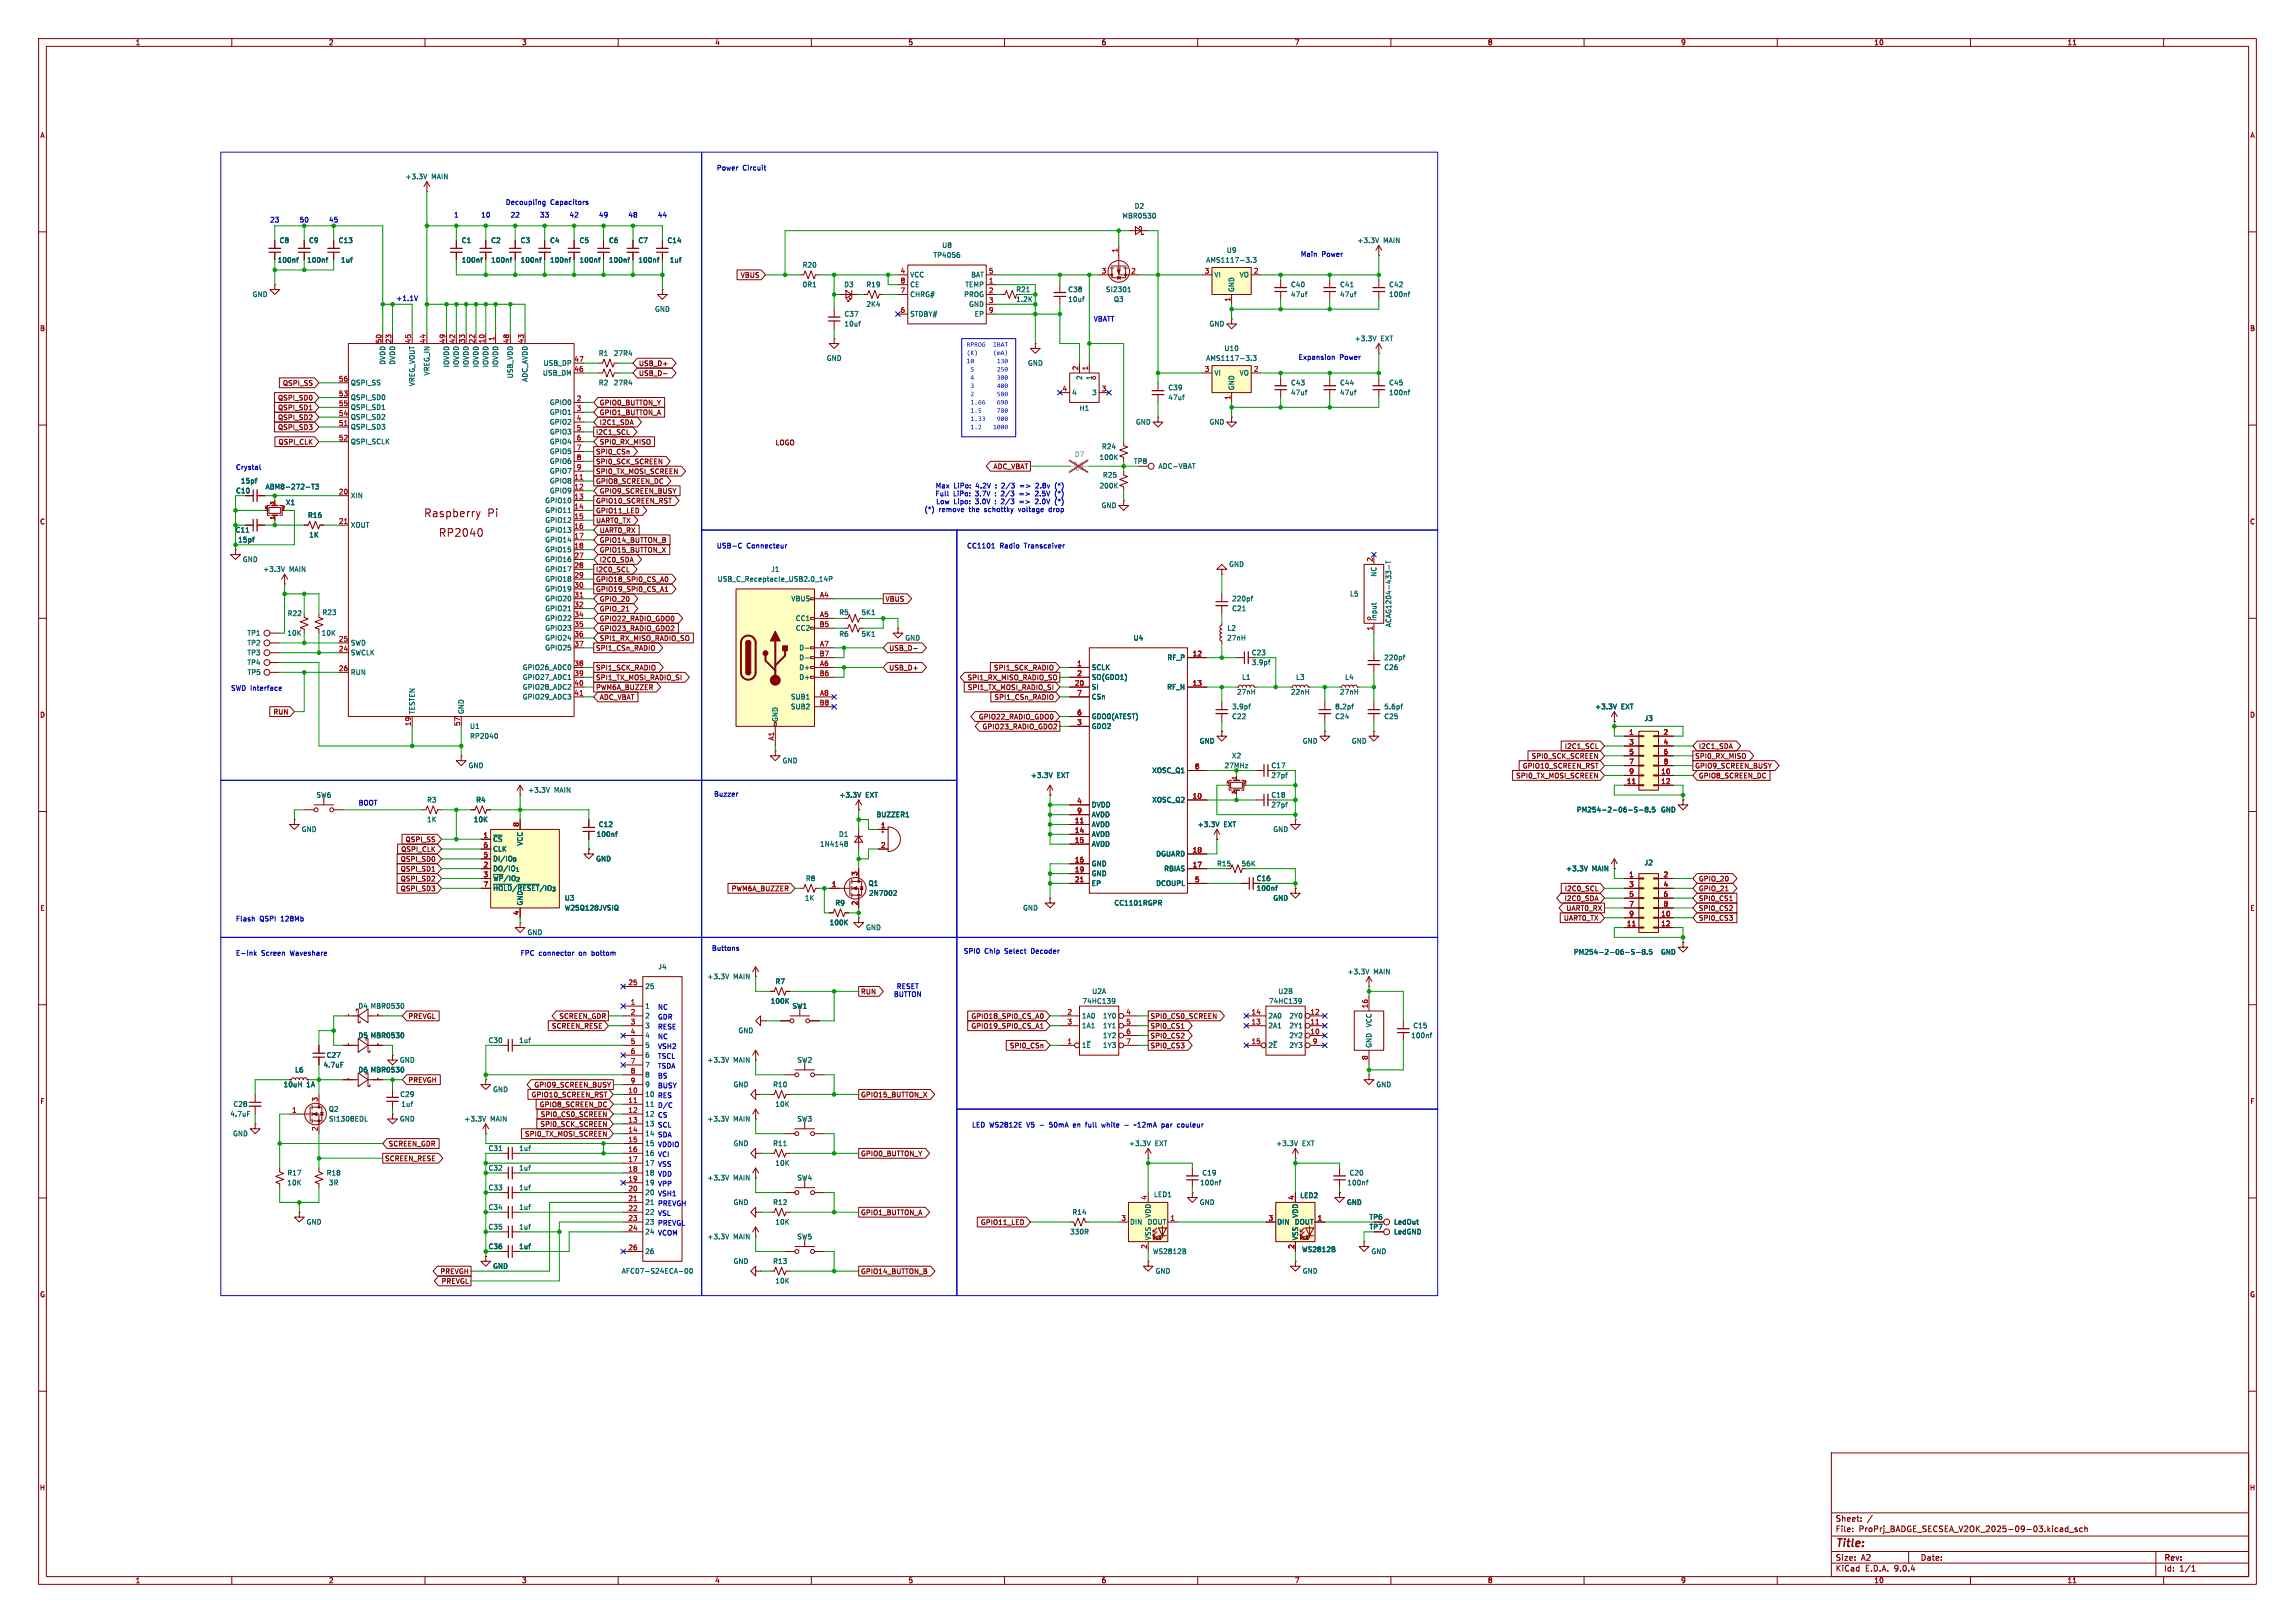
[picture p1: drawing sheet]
<svg xmlns="http://www.w3.org/2000/svg" width="594mm" height="420mm" viewBox="0 0 594 420" stroke-linecap="round" stroke-linejoin="round" font-family="sans-serif">
<defs><g id="words">
<g font-size="2.8" fill="#840000">
<text x="109.7" y="134">Raspberry</text>
<text x="126.1" y="134">Pi</text>
<text x="113.5" y="139.1">RP2040</text>
<text x="475" y="400.9">Title:</text>
</g>
<g font-size="2.1" fill="#840000">
<text x="475" y="394">Sheet:</text>
<text x="475" y="396.7">File:</text>
<text x="481.1" y="396.7">ProPrj_BADGE_SECSEA_V2OK_2025-09-03.kicad_sch</text>
<text x="475" y="406.9">KiCad</text>
<text x="475" y="404.1">Size:</text>
<text x="481.7" y="404.1">A2</text>
<text x="482.7" y="406.9">E.D.A.</text>
<text x="490.3" y="406.9">9.0.4</text>
<text x="497" y="404.1">Date:</text>
<text x="560" y="404.3">Rev:</text>
<text x="560" y="406.9">Id:</text>
<text x="564.1" y="406.9">1/1</text>
</g>
<g font-size="1.8" fill="#840000">
<text x="35" y="11.9">1</text>
<text x="85" y="11.9">2</text>
<text x="135" y="11.9">3</text>
<text x="185" y="11.9">4</text>
<text x="235" y="11.9">5</text>
<text x="285" y="11.9">6</text>
<text x="335" y="11.9">7</text>
<text x="385" y="11.9">8</text>
<text x="435" y="11.9">9</text>
<text x="485" y="11.9">10</text>
<text x="535" y="11.9">11</text>
<text x="10.3" y="35.9">A</text>
<text x="582.3" y="35.9">A</text>
<text x="191.6" y="72.1">VBUS</text>
<text x="10.3" y="85.9">B</text>
<text x="582.3" y="85.9">B</text>
<text x="165.3" y="94.9">USB_D+</text>
<text x="73.1" y="100">QSPI_SS</text>
<text x="165.3" y="97.5">USB_D-</text>
<text x="71.8" y="103.8">QSPI_SD0</text>
<text x="71.8" y="106.4">QSPI_SD1</text>
<text x="155.1" y="105.1">GPIO0_BUTTON_Y</text>
<text x="155.1" y="107.6">GPIO1_BUTTON_A</text>
<text x="71.8" y="108.9">QSPI_SD2</text>
<text x="71.8" y="111.4">QSPI_SD3</text>
<text x="154.1" y="112.7">I2C1_SCL</text>
<text x="155.1" y="110.2">I2C1_SDA</text>
<text x="72" y="115.3">QSPI_CLK</text>
<text x="154.1" y="117.8">SPI0_CSn</text>
<text x="155.1" y="115.3">SPI0_RX_MISO</text>
<text x="200.6" y="115.4">LOGO</text>
<text x="154.1" y="122.9">SPI0_TX_MOSI_SCREEN</text>
<text x="154.1" y="120.3">SPI0_SCK_SCREEN</text>
<text x="154.1" y="125.4">GPIO8_SCREEN_DC</text>
<text x="257" y="121.6">ADC_VBAT</text>
<text x="154.1" y="130.5">GPIO10_SCREEN_RST</text>
<text x="155.1" y="128">GPIO9_SCREEN_BUSY</text>
<text x="10.3" y="135.9">C</text>
<text x="154.1" y="135.6">UART0_TX</text>
<text x="154.1" y="133">GPIO11_LED</text>
<text x="582.3" y="135.9">C</text>
<text x="155.1" y="138.1">UART0_RX</text>
<text x="155.1" y="140.7">GPIO14_BUTTON_B</text>
<text x="155.1" y="143.2">GPIO15_BUTTON_X</text>
<text x="154.1" y="148.3">I2C0_SCL</text>
<text x="155.1" y="145.7">I2C0_SDA</text>
<text x="154.1" y="153.4">GPIO19_SPI0_CS_A1</text>
<text x="154.1" y="150.8">GPIO18_SPI0_CS_A0</text>
<text x="155.1" y="155.9">GPIO_20</text>
<text x="229.1" y="155.9">VBUS</text>
<text x="155.1" y="158.4">GPIO_21</text>
<text x="155.1" y="161">GPIO22_RADIO_GDO0</text>
<text x="155.1" y="166.1">SPI1_RX_MISO_RADIO_SO</text>
<text x="155.1" y="163.5">GPIO23_RADIO_GDO2</text>
<text x="154.1" y="168.6">SPI1_CSn_RADIO</text>
<text x="154.1" y="173.7">SPI1_SCK_RADIO</text>
<text x="230" y="168.6">USB_D-</text>
<text x="230" y="173.7">USB_D+</text>
<text x="257.1" y="173.7">SPI1_SCK_RADIO</text>
<text x="154.1" y="176.2">SPI1_TX_MOSI_RADIO_SI</text>
<text x="154.1" y="178.8">PWM6A_BUZZER</text>
<text x="250.3" y="176.2">SPI1_RX_MISO_RADIO_SO</text>
<text x="250.4" y="178.8">SPI1_TX_MOSI_RADIO_SI</text>
<text x="10.3" y="185.9">D</text>
<text x="70.6" y="185.1">RUN</text>
<text x="155.1" y="181.3">ADC_VBAT</text>
<text x="257.3" y="181.3">SPI1_CSn_RADIO</text>
<text x="582.3" y="185.9">D</text>
<text x="253.2" y="186.4">GPIO22_RADIO_GDO0</text>
<text x="254.2" y="188.9">GPIO23_RADIO_GDO2</text>
<text x="396.3" y="196.5">SPI0_SCK_SCREEN</text>
<text x="404.9" y="194">I2C1_SCL</text>
<text x="438.6" y="196.5">SPI0_RX_MISO</text>
<text x="439.6" y="194">I2C1_SDA</text>
<text x="392.3" y="201.6">SPI0_TX_MOSI_SCREEN</text>
<text x="394" y="199.1">GPIO10_SCREEN_RST</text>
<text x="438.6" y="199.1">GPIO9_SCREEN_BUSY</text>
<text x="439.6" y="201.6">GPIO8_SCREEN_DC</text>
<text x="103.7" y="220.7">QSPI_CLK</text>
<text x="104.9" y="218.1">QSPI_SS</text>
<text x="103.6" y="223.2">QSPI_SD0</text>
<text x="103.6" y="225.7">QSPI_SD1</text>
<text x="103.6" y="230.8">QSPI_SD3</text>
<text x="103.6" y="228.3">QSPI_SD2</text>
<text x="189.2" y="230.8">PWM6A_BUZZER</text>
<text x="404.8" y="233.4">I2C0_SDA</text>
<text x="404.9" y="230.8">I2C0_SCL</text>
<text x="439.6" y="233.4">SPI0_CS1</text>
<text x="439.6" y="230.8">GPIO_21</text>
<text x="439.6" y="228.3">GPIO_20</text>
<text x="10.3" y="235.9">E</text>
<text x="404.6" y="238.4">UART0_TX</text>
<text x="405.3" y="235.9">UART0_RX</text>
<text x="439.6" y="235.9">SPI0_CS2</text>
<text x="439.6" y="238.4">SPI0_CS3</text>
<text x="582.3" y="235.9">E</text>
<text x="222.7" y="257.5">RUN</text>
<text x="105.6" y="263.8">PREVGL</text>
<text x="144.6" y="263.8">SCREEN_GDR</text>
<text x="251.3" y="263.8">GPIO18_SPI0_CS_A0</text>
<text x="297.7" y="263.8">SPI0_CS0_SCREEN</text>
<text x="142.7" y="266.4">SCREEN_RESE</text>
<text x="251.3" y="266.4">GPIO19_SPI0_CS_A1</text>
<text x="297.7" y="268.9">SPI0_CS2</text>
<text x="297.7" y="266.4">SPI0_CS1</text>
<text x="261.3" y="271.5">SPI0_CSn</text>
<text x="297.7" y="271.5">SPI0_CS3</text>
<text x="105.6" y="280.4">PREVGH</text>
<text x="138.2" y="281.6">GPIO9_SCREEN_BUSY</text>
<text x="10.3" y="285.9">F</text>
<text x="137.5" y="284.2">GPIO10_SCREEN_RST</text>
<text x="139.6" y="286.7">GPIO8_SCREEN_DC</text>
<text x="222.7" y="284.2">GPIO15_BUTTON_X</text>
<text x="582.3" y="285.9">F</text>
<text x="139.8" y="291.8">SPI0_SCK_SCREEN</text>
<text x="139.8" y="289.2">SPI0_CS0_SCREEN</text>
<text x="100.5" y="296.9">SCREEN_GDR</text>
<text x="135.8" y="294.3">SPI0_TX_MOSI_SCREEN</text>
<text x="222.7" y="299.4">GPIO0_BUTTON_Y</text>
<text x="99.5" y="300.7">SCREEN_RESE</text>
<text x="222.7" y="314.6">GPIO1_BUTTON_A</text>
<text x="253.8" y="317.2">GPIO11_LED</text>
<text x="354.3" y="318.4">TP7</text>
<text x="113.9" y="329.9">PREVGH</text>
<text x="222.7" y="329.9">GPIO14_BUTTON_B</text>
<text x="10.3" y="335.9">G</text>
<text x="114.2" y="332.4">PREVGL</text>
<text x="582.3" y="335.9">G</text>
<text x="10.2" y="385.9">H</text>
<text x="582.2" y="385.9">H</text>
<text x="35" y="409.9">1</text>
<text x="85" y="409.9">2</text>
<text x="135" y="409.9">3</text>
<text x="185" y="409.9">4</text>
<text x="235" y="409.9">5</text>
<text x="285" y="409.9">6</text>
<text x="335" y="409.9">7</text>
<text x="385" y="409.9">8</text>
<text x="435" y="409.9">9</text>
<text x="485" y="409.9">10</text>
<text x="535" y="409.9">11</text>
</g>
<g font-size="1.8" fill="#006464">
<text x="104.8" y="46.6">+3.3V</text>
<text x="111.7" y="46.6">MAIN</text>
<text x="290.4" y="56.7">MBR0530</text>
<text x="293.6" y="54.2">D2</text>
<text x="72.2" y="63.1">C8</text>
<text x="79.9" y="63.1">C9</text>
<text x="87.5" y="63.1">C13</text>
<text x="119.4" y="63.1">C1</text>
<text x="127" y="63.1">C2</text>
<text x="134.6" y="63.1">C3</text>
<text x="142.2" y="63.1">C4</text>
<text x="149.9" y="63.1">C5</text>
<text x="157.5" y="63.1">C6</text>
<text x="165.1" y="63.1">C7</text>
<text x="172.6" y="63.1">C14</text>
<text x="243.7" y="64.4">U8</text>
<text x="317.4" y="65.6">U9</text>
<text x="351.2" y="63.1">+3.3V</text>
<text x="358.1" y="63.1">MAIN</text>
<text x="71.8" y="68.2">100nf</text>
<text x="79.4" y="68.2">100nf</text>
<text x="88.1" y="68.2">1uf</text>
<text x="119.4" y="68.2">100nf</text>
<text x="127" y="68.2">100nf</text>
<text x="134.6" y="68.2">100nf</text>
<text x="142.2" y="68.2">100nf</text>
<text x="149.9" y="68.2">100nf</text>
<text x="157.5" y="68.2">100nf</text>
<text x="165.1" y="68.2">100nf</text>
<text x="173.2" y="68.2">1uf</text>
<text x="207.6" y="69.4">R20</text>
<text x="235.5" y="72">VCC</text>
<text x="241.5" y="66.9">TP4056</text>
<text x="251.2" y="72">BAT</text>
<text x="312.1" y="68.2">AMS1117-3.3</text>
<text x="314.2" y="72">VI</text>
<text x="320.7" y="72">VO</text>
<text x="65.3" y="77.1">GND</text>
<text x="207.6" y="74.5">0R1</text>
<text x="218.4" y="74.5">D3</text>
<text x="224.1" y="74.5">R19</text>
<text x="235.5" y="74.5">CE</text>
<text x="235.5" y="77.1">CHRG#</text>
<text x="249.4" y="77.1">PROG</text>
<text x="249.7" y="74.5">TEMP</text>
<text x="262.9" y="75.8">R21</text>
<text x="276.4" y="75.8">C38</text>
<text x="286.1" y="75.8">SI2301</text>
<text x="319.6" y="75.7" transform="rotate(-90 319.6 75.7)">GND</text>
<text x="334" y="77.1">47uf</text>
<text x="334" y="74.5">C40</text>
<text x="346.7" y="77.1">47uf</text>
<text x="346.7" y="74.5">C41</text>
<text x="359.4" y="74.5">C42</text>
<text x="359.4" y="77.1">100nf</text>
<text x="169.4" y="80.9">GND</text>
<text x="218.4" y="82.1">C37</text>
<text x="224.1" y="79.6">2K4</text>
<text x="235.5" y="82.1">STDBY#</text>
<text x="250.7" y="79.6">GND</text>
<text x="252.1" y="82.1">EP</text>
<text x="262.9" y="78.3">1.2K</text>
<text x="276.4" y="78.3">10uf</text>
<text x="288.2" y="78.3">Q3</text>
<text x="218.4" y="84.7">10uf</text>
<text x="312.9" y="84.7">GND</text>
<text x="350.5" y="88.5">+3.3V</text>
<text x="357.4" y="88.5">EXT</text>
<text x="99.9" y="94.5" transform="rotate(-90 99.9 94.5)">DVDD</text>
<text x="102.5" y="94.5" transform="rotate(-90 102.5 94.5)">DVDD</text>
<text x="116.4" y="95.2" transform="rotate(-90 116.4 95.2)">IOVDD</text>
<text x="119" y="95.2" transform="rotate(-90 119 95.2)">IOVDD</text>
<text x="121.5" y="95.2" transform="rotate(-90 121.5 95.2)">IOVDD</text>
<text x="124.1" y="95.2" transform="rotate(-90 124.1 95.2)">IOVDD</text>
<text x="126.6" y="95.2" transform="rotate(-90 126.6 95.2)">IOVDD</text>
<text x="129.1" y="95.2" transform="rotate(-90 129.1 95.2)">IOVDD</text>
<text x="140.6" y="94.8">USB_DP</text>
<text x="154.9" y="92.3">R1</text>
<text x="158.7" y="92.3">27R4</text>
<text x="213.9" y="93.6">GND</text>
<text x="265.9" y="94.8">GND</text>
<text x="312.1" y="93.6">AMS1117-3.3</text>
<text x="316.8" y="91">U10</text>
<text x="90.7" y="99.9">QSPI_SS</text>
<text x="107.5" y="100.1" transform="rotate(-90 107.5 100.1)">VREG_VOUT</text>
<text x="111.4" y="97.3" transform="rotate(-90 111.4 97.3)">VREG_IN</text>
<text x="132.9" y="98" transform="rotate(-90 132.9 98)">USB_VDD</text>
<text x="136.8" y="98.9" transform="rotate(-90 136.8 98.9)">ADC_AVDD</text>
<text x="140.4" y="97.4">USB_DM</text>
<text x="154.9" y="99.9">R2</text>
<text x="158.7" y="99.9">27R4</text>
<text x="280.3" y="98.4" transform="rotate(-90 280.3 98.4)">2</text>
<text x="282.8" y="98.4" transform="rotate(-90 282.8 98.4)">1</text>
<text x="302.3" y="101.2">C39</text>
<text x="314.2" y="97.4">VI</text>
<text x="319.6" y="101.1" transform="rotate(-90 319.6 101.1)">GND</text>
<text x="320.7" y="97.4">VO</text>
<text x="334" y="99.9">C43</text>
<text x="346.7" y="99.9">C44</text>
<text x="359.4" y="99.9">C45</text>
<text x="90.7" y="103.7">QSPI_SD0</text>
<text x="90.7" y="106.3">QSPI_SD1</text>
<text x="142.2" y="105">GPIO0</text>
<text x="142.2" y="107.5">GPIO1</text>
<text x="277.4" y="102.5">4</text>
<text x="279.3" y="106.5">H1</text>
<text x="282.6" y="102.5">3</text>
<text x="302.3" y="103.7">47uf</text>
<text x="334" y="102.5">47uf</text>
<text x="346.7" y="102.5">47uf</text>
<text x="359.4" y="102.5">100nf</text>
<text x="90.7" y="108.8">QSPI_SD2</text>
<text x="90.7" y="111.4">QSPI_SD3</text>
<text x="142.2" y="110.1">GPIO2</text>
<text x="142.2" y="112.6">GPIO3</text>
<text x="293.9" y="110.1">GND</text>
<text x="312.9" y="110.1">GND</text>
<text x="90.7" y="115.2">QSPI_SCLK</text>
<text x="142.2" y="115.2">GPIO4</text>
<text x="142.2" y="117.7">GPIO5</text>
<text x="284.5" y="119.2">100K</text>
<text x="285.1" y="116.4">R24</text>
<text x="62.2" y="125.3">15pf</text>
<text x="142.2" y="120.2">GPIO6</text>
<text x="142.2" y="122.8">GPIO7</text>
<text x="142.2" y="125.3">GPIO8</text>
<text x="285.3" y="123.8">R25</text>
<text x="293.4" y="120.2">TP8</text>
<text x="299.7" y="121.5">ADC-VBAT</text>
<text x="61" y="127.9">C10</text>
<text x="68.6" y="126.8">ABM8-272-T3</text>
<text x="73.9" y="130.9">X1</text>
<text x="90.7" y="129.1">XIN</text>
<text x="141" y="130.4">GPIO10</text>
<text x="142.2" y="127.9">GPIO9</text>
<text x="284.5" y="126.6">200K</text>
<text x="285" y="131.7">GND</text>
<text x="79.6" y="134.2">R16</text>
<text x="90.7" y="136.8">XOUT</text>
<text x="141" y="132.9">GPIO11</text>
<text x="141" y="135.5">GPIO12</text>
<text x="60.9" y="138">C11</text>
<text x="61.5" y="140.6">15pf</text>
<text x="79.9" y="139.3">1K</text>
<text x="141" y="138">GPIO13</text>
<text x="141" y="140.6">GPIO14</text>
<text x="141" y="143.1">GPIO15</text>
<text x="62.7" y="145.6">GND</text>
<text x="68" y="148.2">+3.3V</text>
<text x="74.9" y="148.2">MAIN</text>
<text x="141" y="145.6">GPIO16</text>
<text x="141" y="148.2">GPIO17</text>
<text x="199.5" y="148.2">J1</text>
<text x="318" y="146.9">GND</text>
<text x="356.5" y="149.4" transform="rotate(-90 356.5 149.4)">NC</text>
<text x="141" y="150.7">GPIO18</text>
<text x="141" y="153.3">GPIO19</text>
<text x="141" y="155.8">GPIO20</text>
<text x="185.6" y="150.7">USB_C_Receptacle_USB2.0_14P</text>
<text x="204.7" y="155.8">VBUS</text>
<text x="318.8" y="155.8">220pf</text>
<text x="349.3" y="154.5">L5</text>
<text x="74.3" y="159.6">R22</text>
<text x="83.3" y="159.4">R23</text>
<text x="141" y="158.3">GPIO21</text>
<text x="141" y="160.9">GPIO22</text>
<text x="205.9" y="160.9">CC1</text>
<text x="217.1" y="159.4">R5</text>
<text x="222.8" y="159.4">5K1</text>
<text x="318.8" y="158.3">C21</text>
<text x="356.5" y="160.8" transform="rotate(-90 356.5 160.8)">Input</text>
<text x="63.9" y="167.2">TP2</text>
<text x="63.9" y="164.7">TP1</text>
<text x="74.3" y="164.7">10K</text>
<text x="83.1" y="164.7">10K</text>
<text x="90.7" y="167.2">SWD</text>
<text x="141" y="163.4">GPIO23</text>
<text x="141" y="166">GPIO24</text>
<text x="205.9" y="163.4">CC2</text>
<text x="217.1" y="164.9">R6</text>
<text x="222.8" y="164.9">5K1</text>
<text x="234.2" y="166">GND</text>
<text x="293.3" y="166">U4</text>
<text x="317.5" y="166">27nH</text>
<text x="317.5" y="163.4">L2</text>
<text x="360.3" y="162.4" transform="rotate(-90 360.3 162.4)">ACAG1204-433-T</text>
<text x="63.9" y="172.3">TP4</text>
<text x="63.9" y="169.8">TP3</text>
<text x="90.7" y="169.8">SWCLK</text>
<text x="135.2" y="173.6">GPIO26_ADC0</text>
<text x="141" y="168.5">GPIO25</text>
<text x="206.8" y="168.5">D-</text>
<text x="206.8" y="171">D-</text>
<text x="206.8" y="173.6">D+</text>
<text x="282.4" y="173.6">SCLK</text>
<text x="302" y="171">RF_P</text>
<text x="323.9" y="172.3">3.9pf</text>
<text x="323.9" y="169.8">C23</text>
<text x="358.1" y="173.6">C26</text>
<text x="358.1" y="171">220pf</text>
<text x="64" y="174.9">TP5</text>
<text x="90.7" y="174.9">RUN</text>
<text x="135.2" y="176.1">GPIO27_ADC1</text>
<text x="135.2" y="178.7">GPIO28_ADC2</text>
<text x="206.8" y="176.1">D+</text>
<text x="282.4" y="176.1">SO(GDO1)</text>
<text x="282.4" y="178.7">SI</text>
<text x="302" y="178.7">RF_N</text>
<text x="320" y="179.9">27nH</text>
<text x="321.4" y="176.1">L1</text>
<text x="334" y="179.9">22nH</text>
<text x="335.3" y="176.1">L3</text>
<text x="346.7" y="179.9">27nH</text>
<text x="348" y="176.1">L4</text>
<text x="107.5" y="184.9" transform="rotate(-90 107.5 184.9)">TESTEN</text>
<text x="120.2" y="184.9" transform="rotate(-90 120.2 184.9)">GND</text>
<text x="135.2" y="181.2">GPIO29_ADC3</text>
<text x="204.6" y="181.2">SUB1</text>
<text x="204.6" y="183.7">SUB2</text>
<text x="282.4" y="181.2">CSn</text>
<text x="318.8" y="183.7">3.9pf</text>
<text x="345.4" y="183.7">8.2pf</text>
<text x="358.1" y="183.7">5.6pf</text>
<text x="412.7" y="183.7">+3.3V</text>
<text x="419.6" y="183.7">EXT</text>
<text x="121.5" y="188.8">U1</text>
<text x="121.5" y="191.4">RP2040</text>
<text x="201.5" y="186.9" transform="rotate(-90 201.5 186.9)">GND</text>
<text x="282.4" y="186.3">GDO0(ATEST)</text>
<text x="282.4" y="188.8">GDO2</text>
<text x="318.8" y="186.3">C22</text>
<text x="345.4" y="186.3">C24</text>
<text x="358.1" y="186.3">C25</text>
<text x="425.5" y="186.8">J3</text>
<text x="202.4" y="197.7">GND</text>
<text x="310.4" y="192.6">GND</text>
<text x="318.7" y="196.4">X2</text>
<text x="337.1" y="192.6">GND</text>
<text x="349.8" y="192.6">GND</text>
<text x="121.2" y="199">GND</text>
<text x="266.7" y="201.5">+3.3V</text>
<text x="273.5" y="201.5">EXT</text>
<text x="298.1" y="200.3">XOSC_Q1</text>
<text x="316.8" y="199">27MHz</text>
<text x="328.9" y="201.5">27pf</text>
<text x="328.9" y="199">C17</text>
<text x="81.8" y="206.6">SW6</text>
<text x="110.4" y="207.9">R3</text>
<text x="123.1" y="207.9">R4</text>
<text x="136.6" y="205.3">+3.3V</text>
<text x="143.4" y="205.3">MAIN</text>
<text x="217.2" y="206.6">+3.3V</text>
<text x="224" y="206.6">EXT</text>
<text x="282.4" y="209.1">DVDD</text>
<text x="298.1" y="207.9">XOSC_Q2</text>
<text x="328.9" y="209.1">27pf</text>
<text x="328.9" y="206.6">C18</text>
<text x="78" y="215.5">GND</text>
<text x="110.4" y="213">1K</text>
<text x="122.5" y="213">10K</text>
<text x="154.8" y="214.2">C12</text>
<text x="226.7" y="211.7">BUZZER1</text>
<text x="282.4" y="211.7">AVDD</text>
<text x="282.4" y="214.2">AVDD</text>
<text x="309.9" y="214.2">+3.3V</text>
<text x="316.7" y="214.2">EXT</text>
<text x="329.4" y="215.5">GND</text>
<text x="408" y="210.4">PM254-2-06-S-8.5</text>
<text x="429.8" y="210.4">GND</text>
<text x="127.5" y="218">~{CS}</text>
<text x="127.5" y="220.6">CLK</text>
<text x="135.5" y="219" transform="rotate(-90 135.5 219)">VCC</text>
<text x="154.3" y="216.8">100nf</text>
<text x="212.1" y="219.3">1N4148</text>
<text x="217" y="216.8">D1</text>
<text x="282.4" y="216.8">AVDD</text>
<text x="282.4" y="219.3">AVDD</text>
<text x="299.1" y="221.8">DGUARD</text>
<text x="127.5" y="223.1">DI/IO_{0}</text>
<text x="127.5" y="225.7">DO/IO_{1}</text>
<text x="154.2" y="223.1">GND</text>
<text x="282.4" y="224.4">GND</text>
<text x="282.4" y="226.9">GND</text>
<text x="301.2" y="225.7">RBIAS</text>
<text x="314.9" y="224.4">R15</text>
<text x="321.2" y="224.4">56K</text>
<text x="405.2" y="225.7">+3.3V</text>
<text x="412.1" y="225.7">MAIN</text>
<text x="425.5" y="224.1">J2</text>
<text x="127.5" y="228.2">~{WP}/IO_{2}</text>
<text x="127.5" y="230.7">~{HOLD}/~{RESET}/IO_{3}</text>
<text x="146.1" y="233.3">U3</text>
<text x="208.2" y="233.3">1K</text>
<text x="208.5" y="228.2">R8</text>
<text x="224.7" y="229.5">Q1</text>
<text x="224.8" y="232">2N7002</text>
<text x="282.4" y="229.5">EP</text>
<text x="299.1" y="229.5">DCOUPL</text>
<text x="325.1" y="228.2">C16</text>
<text x="325.1" y="230.7">100nf</text>
<text x="329.4" y="233.3">GND</text>
<text x="135.5" y="234.4" transform="rotate(-90 135.5 234.4)">GND</text>
<text x="146.1" y="235.8">W25Q128JVSIQ</text>
<text x="214.6" y="239.6">100K</text>
<text x="216.1" y="234.5">R9</text>
<text x="264.7" y="235.8">GND</text>
<text x="288.3" y="234.5">CC1101RGPR</text>
<text x="136.4" y="242.2">GND</text>
<text x="224" y="240.9">GND</text>
<text x="170.3" y="251.1">J4</text>
<text x="407.2" y="247.2">PM254-2-06-S-8.5</text>
<text x="429.8" y="247.2">GND</text>
<text x="166.9" y="256.1">25</text>
<text x="183" y="253.6">+3.3V</text>
<text x="189.8" y="253.6">MAIN</text>
<text x="200.6" y="254.9">R7</text>
<text x="282.6" y="257.4">U2A</text>
<text x="330.7" y="257.4">U2B</text>
<text x="348.7" y="252.3">+3.3V</text>
<text x="355.5" y="252.3">MAIN</text>
<text x="92.6" y="261.2">D4</text>
<text x="95.8" y="261.2">MBR0530</text>
<text x="166.9" y="261.2">1</text>
<text x="166.9" y="263.8">2</text>
<text x="199.4" y="259.9">100K</text>
<text x="205" y="261.2">SW1</text>
<text x="279.9" y="263.8">1A0</text>
<text x="280.1" y="259.9">74HC139</text>
<text x="285.3" y="263.8">1Y0</text>
<text x="328.2" y="263.8">2A0</text>
<text x="328.3" y="259.9">74HC139</text>
<text x="333.6" y="263.8">2Y0</text>
<text x="92.6" y="268.8">D5</text>
<text x="95.8" y="268.8">MBR0530</text>
<text x="166.9" y="266.3">3</text>
<text x="166.9" y="268.8">4</text>
<text x="191" y="267.6">GND</text>
<text x="279.9" y="266.3">1A1</text>
<text x="285.3" y="266.3">1Y1</text>
<text x="285.3" y="268.8">1Y2</text>
<text x="328.2" y="266.3">2A1</text>
<text x="333.6" y="266.3">2Y1</text>
<text x="333.6" y="268.8">2Y2</text>
<text x="355.2" y="266" transform="rotate(-90 355.2 266)">VCC</text>
<text x="365.1" y="268.8">100nf</text>
<text x="365.7" y="266.3">C15</text>
<text x="84.4" y="273.9">C27</text>
<text x="103.4" y="275.2">GND</text>
<text x="126.3" y="270.1">C30</text>
<text x="134.2" y="270.1">1uf</text>
<text x="166.9" y="271.4">5</text>
<text x="166.9" y="273.9">6</text>
<text x="183" y="275.2">+3.3V</text>
<text x="189.8" y="275.2">MAIN</text>
<text x="206.2" y="275.2">SW2</text>
<text x="279.9" y="271.4">1~{E} 1Y3</text>
<text x="328.2" y="271.4">2~{E} 2Y3</text>
<text x="355.2" y="271.3" transform="rotate(-90 355.2 271.3)">GND</text>
<text x="73.3" y="281.5">10uH</text>
<text x="76.2" y="277.7">L6</text>
<text x="79.4" y="281.5">1A</text>
<text x="83.6" y="276.5">4.7uF</text>
<text x="92.6" y="277.7">D6</text>
<text x="95.8" y="277.7">MBR0530</text>
<text x="166.9" y="276.5">7</text>
<text x="166.9" y="279">8</text>
<text x="166.9" y="281.5">9</text>
<text x="189.7" y="281.5">GND</text>
<text x="200" y="281.5">R10</text>
<text x="356.1" y="281.5">GND</text>
<text x="60.3" y="286.6">C28</text>
<text x="85" y="287.9">Q2</text>
<text x="103.5" y="284.1">C29</text>
<text x="103.8" y="286.6">1uf</text>
<text x="127.5" y="282.8">GND</text>
<text x="166.9" y="284.1">10</text>
<text x="166.9" y="286.6">11</text>
<text x="200.6" y="286.6">10K</text>
<text x="59.5" y="289.2">4.7uF</text>
<text x="85" y="290.4">SI1308EDL</text>
<text x="103.4" y="290.4">GND</text>
<text x="120.1" y="290.4">+3.3V</text>
<text x="126.9" y="290.4">MAIN</text>
<text x="166.9" y="289.2">12</text>
<text x="166.9" y="291.7">13</text>
<text x="183" y="290.4">+3.3V</text>
<text x="189.8" y="290.4">MAIN</text>
<text x="206.2" y="290.4">SW3</text>
<text x="60.2" y="294.2">GND</text>
<text x="126.3" y="298">C31</text>
<text x="134.2" y="298">1uf</text>
<text x="166.9" y="294.2">14</text>
<text x="166.9" y="296.8">15</text>
<text x="166.9" y="299.3">16</text>
<text x="189.7" y="296.8">GND</text>
<text x="200" y="296.8">R11</text>
<text x="292.1" y="296.8">+3.3V</text>
<text x="298.9" y="296.8">EXT</text>
<text x="330.2" y="296.8">+3.3V</text>
<text x="337" y="296.8">EXT</text>
<text x="74.3" y="304.4">R17</text>
<text x="84.4" y="304.4">R18</text>
<text x="126.3" y="303.1">C32</text>
<text x="134.2" y="303.1">1uf</text>
<text x="166.9" y="301.9">17</text>
<text x="166.9" y="304.4">18</text>
<text x="183" y="305.7">+3.3V</text>
<text x="189.8" y="305.7">MAIN</text>
<text x="200.6" y="301.9">10K</text>
<text x="206.2" y="305.7">SW4</text>
<text x="311.1" y="304.4">C19</text>
<text x="349.2" y="304.4">C20</text>
<text x="74.3" y="306.9">10K</text>
<text x="85" y="306.9">3R</text>
<text x="126.3" y="308.2">C33</text>
<text x="134.2" y="308.2">1uf</text>
<text x="166.9" y="306.9">19</text>
<text x="166.9" y="309.5">20</text>
<text x="298.6" y="310">LED1</text>
<text x="310.5" y="306.9">100nf</text>
<text x="336.4" y="310.2">LED2</text>
<text x="348.6" y="306.9">100nf</text>
<text x="79.2" y="317.1">GND</text>
<text x="126.3" y="313.3">C34</text>
<text x="134.2" y="313.3">1uf</text>
<text x="166.9" y="312">21</text>
<text x="166.9" y="314.6">22</text>
<text x="166.9" y="317.1">23</text>
<text x="189.7" y="312">GND</text>
<text x="200" y="312">R12</text>
<text x="200.6" y="317.1">10K</text>
<text x="277.5" y="314.6">R14</text>
<text x="292.4" y="317.1">DIN</text>
<text x="296.9" y="317.1">DOUT</text>
<text x="298" y="315.2" transform="rotate(-90 298 315.2)">VDD</text>
<text x="310.4" y="312">GND</text>
<text x="330.5" y="317.1">DIN</text>
<text x="335" y="317.1">DOUT</text>
<text x="336.1" y="315.2" transform="rotate(-90 336.1 315.2)">VDD</text>
<text x="348.5" y="312">GND</text>
<text x="354.3" y="315.8">TP6</text>
<text x="360.7" y="317.1">LedOut</text>
<text x="126.3" y="323.4">C36</text>
<text x="126.3" y="318.4">C35</text>
<text x="134.2" y="323.4">1uf</text>
<text x="134.2" y="318.4">1uf</text>
<text x="166.9" y="319.6">24</text>
<text x="183" y="320.9">+3.3V</text>
<text x="189.8" y="320.9">MAIN</text>
<text x="206.2" y="320.9">SW5</text>
<text x="276.8" y="319.6">330R</text>
<text x="298" y="321.1" transform="rotate(-90 298 321.1)">VSS</text>
<text x="336.1" y="321.1" transform="rotate(-90 336.1 321.1)">VSS</text>
<text x="360.7" y="319.6">LedGND</text>
<text x="127.5" y="328.5">GND</text>
<text x="160.8" y="329.8">AFC07-S24ECA-00</text>
<text x="166.9" y="324.7">26</text>
<text x="189.7" y="327.3">GND</text>
<text x="200" y="327.3">R13</text>
<text x="298.3" y="324.7">WS2812B</text>
<text x="299" y="329.8">GND</text>
<text x="336.9" y="324.2">WS2812B</text>
<text x="337.1" y="329.8">GND</text>
<text x="354.8" y="324.7">GND</text>
<text x="200.6" y="332.3">10K</text>
</g>
<g font-size="1.8" fill="#0000c2">
<text x="185.4" y="44.2">Power</text>
<text x="192.2" y="44.2">Circuit</text>
<text x="130.8" y="53.1">Decoupling</text>
<text x="142.4" y="53.1">Capacitors</text>
<text x="69.8" y="57.8">23</text>
<text x="77.4" y="57.8">50</text>
<text x="85" y="57.8">45</text>
<text x="117.4" y="56.5">1</text>
<text x="124.4" y="56.5">10</text>
<text x="132" y="56.5">22</text>
<text x="139.7" y="56.5">33</text>
<text x="147.3" y="56.5">42</text>
<text x="154.9" y="56.5">49</text>
<text x="162.5" y="56.5">48</text>
<text x="170.1" y="56.5">44</text>
<text x="336.6" y="66.7">Main</text>
<text x="342.1" y="66.7">Power</text>
<text x="102.5" y="78.1">+1.1V</text>
<text x="283" y="83.4">VBATT</text>
<text x="250.2" y="90.1">RPROG IBAT</text>
<text x="250.2" y="92.2">(K)</text>
<text x="250.2" y="94.4">10</text>
<text x="257" y="92.2">(mA)</text>
<text x="258" y="94.4">130</text>
<text x="336" y="93.3">Expansion</text>
<text x="346.7" y="93.3">Power</text>
<text x="251.2" y="96.5">5</text>
<text x="251.2" y="98.6">4</text>
<text x="251.2" y="100.8">3</text>
<text x="258" y="96.5">250</text>
<text x="258" y="98.6">300</text>
<text x="258" y="100.8">400</text>
<text x="251.2" y="102.9">2</text>
<text x="251.2" y="105">1.66</text>
<text x="251.2" y="107.2">1.5</text>
<text x="258" y="102.9">580</text>
<text x="258" y="107.2">780</text>
<text x="258" y="105">690</text>
<text x="251.2" y="109.3">1.33</text>
<text x="251.2" y="111.4">1.2</text>
<text x="257" y="111.4">1000</text>
<text x="258" y="109.3">900</text>
<text x="61" y="121.7">Crystal</text>
<text x="242" y="128.6">Full</text>
<text x="242.3" y="126.6">Max</text>
<text x="242.4" y="130.7">Low</text>
<text x="246.7" y="128.6">LiPo:</text>
<text x="247.1" y="126.6">LiPo:</text>
<text x="247.1" y="130.7">Lipo:</text>
<text x="252.6" y="128.6">3.7V</text>
<text x="252.8" y="130.7">3.0V</text>
<text x="252.9" y="126.6">4.2V</text>
<text x="257.9" y="128.6">:</text>
<text x="259.6" y="128.6">2/3</text>
<text x="259.8" y="130.7">2/3</text>
<text x="260" y="126.6">2/3</text>
<text x="264.5" y="128.6">=&gt;</text>
<text x="264.8" y="130.7">=&gt;</text>
<text x="264.9" y="126.6">=&gt;</text>
<text x="268.9" y="128.6">2.5V</text>
<text x="269.1" y="130.7">2.0V</text>
<text x="269.2" y="126.6">2.8v</text>
<text x="274.1" y="128.6">(*)</text>
<text x="274.4" y="126.6">(*)</text>
<text x="274.4" y="130.7">(*)</text>
<text x="239.2" y="132.7">(*)</text>
<text x="243" y="132.7">remove</text>
<text x="250.9" y="132.7">the</text>
<text x="255.1" y="132.7">schottky</text>
<text x="264.1" y="132.7">voltage</text>
<text x="272.2" y="132.7">drop</text>
<text x="185.4" y="142">USB-C</text>
<text x="193.2" y="142">Connecteur</text>
<text x="250.2" y="142">CC1101</text>
<text x="258.7" y="142">Radio</text>
<text x="265.2" y="142">Transceiver</text>
<text x="59.7" y="178.8">SWD Interface</text>
<text x="92.7" y="208.6">BOOT</text>
<text x="184.7" y="206.4">Buzzer</text>
<text x="61" y="238.5">Flash</text>
<text x="67.2" y="238.5">QSPI</text>
<text x="72.8" y="238.5">128Mb</text>
<text x="61" y="247.4">E-ink</text>
<text x="67.6" y="247.4">Screen</text>
<text x="75.2" y="247.4">Waveshare</text>
<text x="134.6" y="247.4">FPC</text>
<text x="139.4" y="247.4">connector</text>
<text x="150" y="247.4">on</text>
<text x="153.4" y="247.4">bottom</text>
<text x="184.1" y="246.1">Buttons</text>
<text x="249.3" y="247">SPI0</text>
<text x="254.8" y="247">Chip</text>
<text x="260.2" y="247">Select</text>
<text x="267.2" y="247">Decoder</text>
<text x="232" y="256.1">RESET</text>
<text x="170.2" y="261.4">NC</text>
<text x="170.2" y="263.9">GDR</text>
<text x="231.2" y="258.2">BUTTON</text>
<text x="170.2" y="269">NC</text>
<text x="170.2" y="266.5">RESE</text>
<text x="170.2" y="274.1">TSCL</text>
<text x="170.2" y="271.5">VSH2</text>
<text x="170.2" y="279.2">BS</text>
<text x="170.2" y="276.6">TSDA</text>
<text x="170.2" y="281.7">BUSY</text>
<text x="170.2" y="284.2">RES</text>
<text x="170.2" y="286.8">D/C</text>
<text x="170.2" y="291.9">SCL</text>
<text x="170.2" y="289.3">CS</text>
<text x="251.5" y="291.9">LED WS2812E</text>
<text x="265.9" y="291.9">V5</text>
<text x="269.4" y="291.9">-</text>
<text x="272.1" y="291.9">50mA</text>
<text x="278.5" y="291.9">en</text>
<text x="281.9" y="291.9">full</text>
<text x="286.3" y="291.9">white</text>
<text x="295.1" y="291.9">~12mA</text>
<text x="302.4" y="291.9">par</text>
<text x="306.6" y="291.9">couleur</text>
<text x="170.2" y="296.9">VDDIO</text>
<text x="170.2" y="299.5">VCI</text>
<text x="170.2" y="294.4">SDA</text>
<text x="170.2" y="302">VSS</text>
<text x="170.2" y="304.6">VDD</text>
<text x="170.2" y="307.1">VPP</text>
<text x="170.2" y="309.6">VSH1</text>
<text x="170.2" y="317.3">PREVGL</text>
<text x="170.2" y="312.2">PREVGH</text>
<text x="170.2" y="314.7">VSL</text>
<text x="170.2" y="319.8">VCOM</text>
</g>
<g font-size="1.8" fill="#a90000">
<text x="289.3" y="65.5" transform="rotate(-90 289.3 65.5)">1</text>
<text x="233" y="70.9">4</text>
<text x="255.8" y="70.9">5</text>
<text x="285" y="70.9">3</text>
<text x="292.7" y="70.9">2</text>
<text x="311.7" y="70.9">3</text>
<text x="324.4" y="70.9">2</text>
<text x="233" y="73.4">8</text>
<text x="233" y="75.9">7</text>
<text x="255.8" y="73.4">1</text>
<text x="255.8" y="75.9">2</text>
<text x="233" y="81">6</text>
<text x="255.8" y="78.5">3</text>
<text x="255.8" y="81">9</text>
<text x="318.5" y="78.2" transform="rotate(-90 318.5 78.2)">1</text>
<text x="98.8" y="88.9" transform="rotate(-90 98.8 88.9)">50</text>
<text x="101.3" y="88.9" transform="rotate(-90 101.3 88.9)">23</text>
<text x="106.4" y="88.9" transform="rotate(-90 106.4 88.9)">45</text>
<text x="110.2" y="88.9" transform="rotate(-90 110.2 88.9)">44</text>
<text x="115.3" y="88.9" transform="rotate(-90 115.3 88.9)">49</text>
<text x="117.9" y="88.9" transform="rotate(-90 117.9 88.9)">42</text>
<text x="120.4" y="88.9" transform="rotate(-90 120.4 88.9)">33</text>
<text x="122.9" y="88.9" transform="rotate(-90 122.9 88.9)">22</text>
<text x="125.5" y="88.9" transform="rotate(-90 125.5 88.9)">10</text>
<text x="128" y="88.3" transform="rotate(-90 128 88.3)">1</text>
<text x="131.8" y="88.9" transform="rotate(-90 131.8 88.9)">48</text>
<text x="135.6" y="88.9" transform="rotate(-90 135.6 88.9)">43</text>
<text x="148.5" y="93.7">47</text>
<text x="279.1" y="96" transform="rotate(-90 279.1 96)">2</text>
<text x="281.7" y="96" transform="rotate(-90 281.7 96)">1</text>
<text x="87.6" y="98.8">56</text>
<text x="148.5" y="96.3">46</text>
<text x="274.9" y="101.3">4</text>
<text x="285" y="101.3">3</text>
<text x="311.7" y="96.3">3</text>
<text x="324.4" y="96.3">2</text>
<text x="87.6" y="102.6">53</text>
<text x="87.6" y="105.2">55</text>
<text x="87.6" y="107.7">54</text>
<text x="149.2" y="103.9">2</text>
<text x="149.2" y="106.4">3</text>
<text x="318.5" y="103.6" transform="rotate(-90 318.5 103.6)">1</text>
<text x="87.6" y="110.2">51</text>
<text x="149.2" y="109">4</text>
<text x="149.2" y="111.5">5</text>
<text x="87.6" y="114">52</text>
<text x="149.2" y="114">6</text>
<text x="149.2" y="116.6">7</text>
<text x="149.2" y="119.1">8</text>
<text x="148.5" y="124.2">11</text>
<text x="149.2" y="121.7">9</text>
<text x="87.6" y="128">20</text>
<text x="148.5" y="126.7">12</text>
<text x="148.5" y="129.3">13</text>
<text x="148.5" y="131.8">14</text>
<text x="87.6" y="135.6">21</text>
<text x="148.5" y="134.4">15</text>
<text x="148.5" y="136.9">16</text>
<text x="148.5" y="139.4">17</text>
<text x="148.5" y="142">18</text>
<text x="148.5" y="144.5">27</text>
<text x="148.5" y="147.1">28</text>
<text x="148.5" y="149.6">29</text>
<text x="355.3" y="145.5" transform="rotate(-90 355.3 145.5)">2</text>
<text x="148.5" y="152.1">30</text>
<text x="148.5" y="154.7">31</text>
<text x="212.1" y="154.7">A4</text>
<text x="148.5" y="157.2">32</text>
<text x="148.5" y="159.8">34</text>
<text x="212.1" y="159.8">A5</text>
<text x="87.6" y="166.1">25</text>
<text x="148.5" y="162.3">35</text>
<text x="148.5" y="164.8">36</text>
<text x="148.5" y="167.4">37</text>
<text x="212" y="162.3">B5</text>
<text x="212.1" y="167.4">A7</text>
<text x="355.3" y="163.3" transform="rotate(-90 355.3 163.3)">1</text>
<text x="87.6" y="168.7">24</text>
<text x="87.6" y="173.7">26</text>
<text x="148.5" y="172.5">38</text>
<text x="212" y="169.9">B7</text>
<text x="212.1" y="172.5">A6</text>
<text x="278.7" y="172.5">1</text>
<text x="308.6" y="169.9">12</text>
<text x="148.5" y="175">39</text>
<text x="148.5" y="177.5">40</text>
<text x="212" y="175">B6</text>
<text x="278.1" y="177.5">20</text>
<text x="278.7" y="175">2</text>
<text x="308.6" y="177.5">13</text>
<text x="148.5" y="180.1">41</text>
<text x="212" y="182.6">B8</text>
<text x="212.1" y="180.1">A8</text>
<text x="278.7" y="180.1">7</text>
<text x="278.7" y="185.2">6</text>
<text x="106.4" y="188" transform="rotate(-90 106.4 188)">19</text>
<text x="119.1" y="188" transform="rotate(-90 119.1 188)">57</text>
<text x="200.4" y="191.8" transform="rotate(-90 200.4 191.8)">A1</text>
<text x="278.7" y="187.7">3</text>
<text x="421.6" y="190.2">1</text>
<text x="430.5" y="190.2">2</text>
<text x="421.6" y="192.8">3</text>
<text x="421.6" y="195.3">5</text>
<text x="421.6" y="197.9">7</text>
<text x="430.5" y="192.8">4</text>
<text x="430.5" y="195.3">6</text>
<text x="430.5" y="197.9">8</text>
<text x="309.2" y="199.1">8</text>
<text x="421" y="202.9">11</text>
<text x="421.6" y="200.4">9</text>
<text x="429.9" y="200.4">10</text>
<text x="429.9" y="202.9">12</text>
<text x="278.7" y="208">4</text>
<text x="308.6" y="206.8">10</text>
<text x="134.4" y="214.1" transform="rotate(-90 134.4 214.1)">8</text>
<text x="227.9" y="214.4">1</text>
<text x="278.1" y="213.1">11</text>
<text x="278.1" y="215.6">14</text>
<text x="278.7" y="210.6">9</text>
<text x="125" y="216.9">1</text>
<text x="125" y="219.5">6</text>
<text x="125" y="222">5</text>
<text x="227.9" y="219.5">2</text>
<text x="278.1" y="218.2">15</text>
<text x="308.6" y="220.7">18</text>
<text x="125" y="224.5">2</text>
<text x="125" y="227.1">3</text>
<text x="222" y="226.8" transform="rotate(-90 222 226.8)">3</text>
<text x="278.1" y="223.3">16</text>
<text x="278.1" y="225.8">19</text>
<text x="308.6" y="224.5">17</text>
<text x="421.6" y="227.1">1</text>
<text x="430.5" y="227.1">2</text>
<text x="125" y="229.6">7</text>
<text x="215.2" y="229.6">1</text>
<text x="278.1" y="228.3">21</text>
<text x="309.2" y="228.3">5</text>
<text x="421.6" y="229.6">3</text>
<text x="421.6" y="232.2">5</text>
<text x="430.5" y="229.6">4</text>
<text x="430.5" y="232.2">6</text>
<text x="134.4" y="236.9" transform="rotate(-90 134.4 236.9)">4</text>
<text x="222" y="234.4" transform="rotate(-90 222 234.4)">2</text>
<text x="421" y="239.8">11</text>
<text x="421.6" y="234.7">7</text>
<text x="421.6" y="237.2">9</text>
<text x="429.9" y="237.2">10</text>
<text x="429.9" y="239.8">12</text>
<text x="430.5" y="234.7">8</text>
<text x="162.5" y="255">25</text>
<text x="163.1" y="260.1">1</text>
<text x="163.1" y="262.6">2</text>
<text x="276.2" y="262.6">2</text>
<text x="291.4" y="262.6">4</text>
<text x="323.8" y="262.6">14</text>
<text x="339" y="262.6">12</text>
<text x="354.1" y="261" transform="rotate(-90 354.1 261)">16</text>
<text x="163.1" y="265.2">3</text>
<text x="163.1" y="267.7">4</text>
<text x="276.2" y="265.2">3</text>
<text x="291.4" y="265.2">5</text>
<text x="291.4" y="267.7">6</text>
<text x="323.8" y="265.2">13</text>
<text x="339" y="265.2">11</text>
<text x="339" y="267.7">10</text>
<text x="163.1" y="270.3">5</text>
<text x="163.1" y="272.8">6</text>
<text x="163.1" y="275.3">7</text>
<text x="276.2" y="270.3">1</text>
<text x="291.4" y="270.3">7</text>
<text x="323.8" y="270.3">15</text>
<text x="339.7" y="270.3">9</text>
<text x="354.1" y="274.4" transform="rotate(-90 354.1 274.4)">8</text>
<text x="163.1" y="277.9">8</text>
<text x="163.1" y="280.4">9</text>
<text x="82.3" y="285.2" transform="rotate(-90 82.3 285.2)">3</text>
<text x="162.5" y="283">10</text>
<text x="162.5" y="285.5">11</text>
<text x="75.5" y="288">1</text>
<text x="82.3" y="292.8" transform="rotate(-90 82.3 292.8)">2</text>
<text x="162.5" y="288">12</text>
<text x="162.5" y="290.6">13</text>
<text x="162.5" y="293.1">14</text>
<text x="162.5" y="295.7">15</text>
<text x="162.5" y="298.2">16</text>
<text x="162.5" y="300.7">17</text>
<text x="162.5" y="303.3">18</text>
<text x="162.5" y="305.8">19</text>
<text x="162.5" y="308.4">20</text>
<text x="162.5" y="310.9">21</text>
<text x="296.9" y="310.6" transform="rotate(-90 296.9 310.6)">4</text>
<text x="335" y="310.6" transform="rotate(-90 335 310.6)">4</text>
<text x="162.5" y="313.4">22</text>
<text x="162.5" y="316">23</text>
<text x="290.1" y="316">3</text>
<text x="302.8" y="316">1</text>
<text x="328.2" y="316">3</text>
<text x="340.9" y="316">1</text>
<text x="162.5" y="318.5">24</text>
<text x="162.5" y="323.6">26</text>
<text x="296.9" y="323.3" transform="rotate(-90 296.9 323.3)">2</text>
<text x="335" y="323.3" transform="rotate(-90 335 323.3)">2</text>
</g>
<text font-size="1.8" fill="#989898" x="278.1" y="118.5">D7</text>
<g font-size="1.1" fill="#a90000">
<text x="68.4" y="131.8">4</text>
<text x="70.9" y="130.7" transform="rotate(-90 70.9 130.7)">3</text>
<text x="72.8" y="131.8">2</text>
<text x="70.9" y="134.5" transform="rotate(-90 70.9 134.5)">1</text>
<text x="317.3" y="202.9">4</text>
<text x="319.8" y="201.8" transform="rotate(-90 319.8 201.8)">1</text>
<text x="321.7" y="202.9">2</text>
<text x="319.8" y="205.6" transform="rotate(-90 319.8 205.6)">3</text>
</g>
<g font-size="1.1" fill="#840000">
<text x="298.2" y="321">RGB</text>
<text x="336.3" y="321">RGB</text>
</g>
</g></defs>
<g fill="none" stroke="#840000" stroke-width=".26">
<path d="M10 10h574v400h-574zM12 12h570v396h-570zM60 10v2M110 10v2M160 10v2M210 10v2M260 10v2M310 10v2M360 10v2M410 10v2M460 10v2M510 10v2"/>
<path d="M536.6 11.6h.7M560 10v2M10 60h2M118.1 62.2v2.1M118.1 65.3v2M141 62.2v2.1M141 65.3v2M582 60h2M10 110h2M582 110h2M10 160h2M232.4 162.6v1.2h1.3l-1.3 1.3-1.3-1.3h1.3"/>
<path d="M232.4 162.6h.1M582 160h2M10 210h2M582 210h2M214.6 236.2h1l.4-1 .8 2 .8-2 .7 2 .4-1h1M10 260h2M88.9 279.4h3.8M92.7 277.6l2.5 1.8-2.5 1.8zM94.7 278.1v-.5h.5v3.6h.6v-.5M95.2 279.4h3.9M582 260h2M10 310h2"/>
<path d="M582 310h2M353.1 321.3v1.3h1.2l-1.2 1.3-1.3-1.3h1.3M353.1 321.3h.1M10 360h2M474 376h108v32h-108zM582 360h2M474 397.5h108M474 391.5h108M479.5 396.2v.2M479.5 395.4v.2M481.7 393.5v.2M481.7 392.7v.2"/>
<path d="M484.6 392.1l-1.3 1.9M535.2 394.9v1.5M535.2 395.4h-.4l-.3 .3 .2 .6h.5M535.6 396.5h1.1M537.6 395.4h-.4l-.2 .2 .1 .2 .5 .1v.4h-.6M539 395.4h-.5l-.3 .3 .2 .6h.6M539.6 395.5l.6-.1v1M539.6 394.9v1.5M60 408v2M110 408v2M160 408v2M210 408v2"/>
<path d="M260 408v2M310 408v2M360 408v2M410 408v2M460 408v2M474 404.5h108M474 401.5h108M494 401.5v3M510 408v2M536.6 409.6h.7M558 401.5v6.5M560 408v2"/>
<path d="M567.3 406.6h.9M567.3 405.5l.4-.4v1.5"/>
</g>
<path d="M124.4 67h.5M124.9 66.6l-.3 .2v1.1M147.2 67h.5M147.7 66.6l-.3 .2v1.1M218.8 238.6l.6 .7M219.4 238.1l-.7 .7M92.1 279.4h.1M95.9 279.4h.1M104.2 276.2a.79 .79 0 0 1 0 1.2" fill="none" stroke="#006464" stroke-width=".26"/>
<path d="M116.6 64.3h3M139.4 64.3h3.1" fill="none" stroke="#840000" stroke-width=".3"/>
<path d="M116.6 65.3h3M139.4 65.3h3.1" fill="none" stroke="#840000" stroke-width=".33"/>
<path d="M90.2 279.1h.1M97.8 279.1h.1" fill="none" stroke="#a90000" stroke-width=".26"/>
<path d="M190.5 152.4h20.3v35.6h-20.3z" fill="#ffffc2"/>
<g fill="none" stroke="#840000" stroke-width=".26">
<path d="M110.5 49.5h.1M110.5 47l-.8 1.3M110.5 47l.8 1.3M110.5 47v2.5M71.1 73.7v1.2h1.3l-1.3 1.3-1.3-1.3h1.3M71.1 73.7h.1M71.1 62.2v2.1M71.1 65.3v2M78.7 62.2v2.1M78.7 65.3v2M86.4 62.2v2.1M86.4 65.3v2"/>
<path d="M125.7 62.2v2.1M125.7 65.3v2M133.3 62.2v2.1M133.3 65.3v2M148.6 62.2v2.1M148.6 65.3v2M156.2 62.2v2.1M156.2 65.3v2M171.4 74.9v1.3h1.3l-1.3 1.3-1.2-1.3h1.2M171.4 74.9h.1M207 71.1h1l.4-1 .8 2 .7-2 .8 2 .4-1h1M217.2 76.2h5"/>
<path d="M218.9 75.2l1.6 1-1.6 1zM219.2 77.5l.5 .5h-.2h.2v-.3M219.7 77l.5 .5h-.2h.2v-.3M220.5 75.2v2M223.5 76.2h1l.4-1 .8 2 .7-2 .8 2 .4-1h1M87.6 99.1h2.6M90.2 88.9h58.4v96.5h-58.4zM99.1 86.4v2.5M101.6 86.4v2.5M106.7 86.4v2.5M110.5 86.4v2.5M115.6 86.4v2.5"/>
<path d="M118.1 86.4v2.5M120.6 86.4v2.5M123.2 86.4v2.5M125.7 86.4v2.5M128.3 86.4v2.5M132.1 86.4v2.5M135.9 86.4v2.5M148.6 94h2.5M148.6 96.5h2.5M154.9 94h1.1l.3-1 .8 2 .8-2 .7 2 .4-1h1M154.9 96.5h1.1l.3-1 .8 2 .8-2 .7 2 .4-1h1M215.9 87.6v1.3h1.3l-1.3 1.3-1.3-1.3h1.3"/>
<path d="M215.9 87.6h.1M215.9 80v2M215.9 83.1v2M87.6 102.9h2.6M87.6 105.4h2.6M87.6 108h2.6M87.6 110.5h2.6M87.6 114.3h2.6M148.6 114.3h2.5M148.6 104.1h2.5M148.6 106.7h2.5M148.6 109.2h2.5"/>
<path d="M148.6 111.8h2.5M148.6 116.8h2.5M148.6 119.4h2.5M63.5 128.3h2M66.5 128.3h2.1M69.6 131.3h3v1.5h-3zM69.8 130.8h-.6v2.6h.6M71.1 129.5v1.3M71.1 133.4v1.2M72.4 130.8h.6v2.6h-.6M87.6 128.3h2.6M87.6 135.9h2.6"/>
<path d="M123.3 132.4l.5 1.3M123.8 133.7l-.3 .6M124.3 132.4l-.5 1.3M124.3 136.8a1.26 1.26 0 0 1 0 2M148.6 121.9h2.5M148.6 124.5h2.5M148.6 127h2.5M148.6 129.5h2.5M148.6 132.1h2.5M148.6 134.6h2.5M148.6 137.2h2.5M148.6 139.7h2.5"/>
<path d="M290.8 129.5v1.3h1.3l-1.3 1.3-1.2-1.3h1.2M290.8 129.5h.1M61 142.2v1.3h1.2l-1.2 1.3-1.3-1.3h1.3M61 142.2h.1M73.7 151.1h.1M73.7 148.6l-.8 1.3M73.7 148.6l.7 1.3M73.7 148.6v2.5M78.7 158.8v1l1.1 .3-2.1 .8 2.1 .8-2.1 .7 1 .4v1M82.5 158.8v1l1.1 .3-2.1 .8 2.1 .8-2.1 .7 1 .4v1M148.6 154.9h2.5M148.6 142.2h2.5"/>
<path d="M148.6 144.8h2.5M148.6 147.3h2.5M148.6 149.9h2.5M148.6 152.4h2.5M148.6 157.5h2.5M190.5 152.4h20.3v35.6h-20.3zM209.8 154.7h1v.5h-1zM209.8 159.8h1v.5h-1zM210.8 154.9h5.1M316.2 147.3h1.3l-1.3-1.2-1.2 1.2h1.2v1.3M316.2 148.6h.1M316.2 153.7v2"/>
<path d="M316.2 156.7v2.1M353.1 146.1h5v15.2h-5zM355.6 143.5v2.6M69.8 166.4h2.6M87.6 166.4h2.6M87.6 168.9h2.6M87.6 174h2.6M148.6 160h2.5M148.6 162.6h2.5M148.6 167.6h2.5M148.6 172.7h2.5M148.6 175.3h2.5"/>
<path d="M148.6 177.8h2.5M148.6 165.1h2.5M193 166.4l.2-.5 .5-.2 .4 .2 .2 .5M193 174l.2 .4 .5 .2 .4-.2 .2-.4M209.8 162.3h1v.5h-1zM209.8 167.4h1v.5h-1zM209.8 169.9h1v.5h-1zM209.8 172.5h1v.5h-1zM209.8 175h1v.5h-1zM210.8 160h5.1M210.8 162.6h5.1M210.8 167.6h5.1"/>
<path d="M210.8 170.2h5.1M210.8 172.7h5.1M210.8 175.3h5.1M218.4 160h1.1l.3-1 .8 2 .8-2 .7 2 .4-1h1M218.4 162.6h1.1l.3-1.1 .8 2.1 .8-2.1 .7 2.1 .4-1h1M276.9 172.7h5M276.9 175.3h5M276.9 177.8h5M281.9 167.6h25.4v63.5h-25.4zM307.3 170.2h5.1M307.3 177.8h5.1M316.2 164.8l-.3 .2-.2 .3 .2 .4 .3 .2v.5"/>
<path d="M316.2 161.8l-.5 .4 .1 .4 .4 .2-.3 .2-.2 .3 .2 .4 .3 .1-.4 .3v.4l.4 .3M316.2 161.3v.5M320 177.8h.5l.2-.4 .4-.1 .3 .1 .2 .4 .1-.4 .4-.1 .3 .1 .2 .4 .1-.4 .4-.1 .3 .1 .2 .4 .1-.4 .4-.1 .4 .1 .1 .4h.5M320 170.2h2.1M323.1 170.2h2M334 177.8h.5l.2-.4 .3-.1 .4 .1 .1 .4 .2-.4 .3-.1 .4 .1 .1 .4 .2-.4 .4-.1 .3 .1 .2 .4 .1-.4 .4-.1 .3 .1 .2 .4h.5M346.7 177.8h.5l.2-.4 .3-.1 .4 .1 .1 .4 .2-.4 .3-.1 .4 .1 .1 .4 .2-.4 .4-.1 .3 .1 .2 .4 .1-.4 .4-.1 .3 .1 .2 .4h.5M355.6 161.3v2.5M355.6 168.9v2M355.6 172v2M106.7 185.4v2.6M119.4 185.4v2.6"/>
<path d="M148.6 180.3h2.5M200.4 186.9h.5v1.1h-.5zM200.7 188v5M210.8 180.3h5.1M210.8 182.9h5.1M276.9 180.3h5M276.9 185.4h5M276.9 188h5M307.3 199.4h5.1M316.2 189.2v1.3h1.3l-1.3 1.3-1.2-1.3h1.2M316.2 189.2h.1M316.2 181.6v2"/>
<path d="M316.2 184.7v2M325.1 199.4h2.1M328.2 199.4h2M342.9 189.2v1.3h1.3l-1.3 1.3-1.3-1.3h1.3M342.9 189.2h.1M342.9 181.6v2M342.9 184.7v2M355.6 181.6v2M355.6 184.7v2M134.6 205.7h.1M134.6 203.2l-.7 1.3M134.6 203.2l.8 1.3"/>
<path d="M134.6 203.2v2.5M152.4 219.7v1.3h1.3l-1.3 1.3-1.3-1.3h1.3M152.4 219.7h.1M152.4 212.1v2M152.4 215.1v2.1M221.2 216.4h2.1M222.2 209.6h.1M222.2 216.4l1.1 1.5h-2.1zM222.2 207l-.7 1.3M222.2 207l.8 1.3M222.2 207v2.6M222.2 214.6v5.1"/>
<path d="M227.3 214.6h2.6M227.3 219.7h2.6M228.2 215.3h.5M228.5 215v.5M229.9 214a3.2 3.2 0 0 1 3.1 3.2 3.2 3.2 0 0 1-3.1 3.1zM271.8 205.7h.1M271.8 203.2l-.8 1.3M271.8 203.2l.7 1.3M271.8 203.2v2.5M276.9 208.3h5M276.9 210.8h5M276.9 213.4h5"/>
<path d="M276.9 215.9h5M276.9 218.4h5M307.3 207h5.1M318.5 202.4h3.1v1.6h-3.1zM318.8 201.9h-.7v2.6h.7M320 200.7v1.2M320 204.5v1.2M321.3 201.9h.6v2.6h-.6M325.1 207h2.1M328.2 207h2M335.3 212.1v1.3h1.2l-1.2 1.2-1.3-1.2h1.3M335.3 212.1h.1"/>
<path d="M134.6 238.8v1.2h1.3l-1.3 1.3-1.3-1.3h1.3M134.6 238.8h.1M214.6 229.9h5.4M220 228v3.8M220.5 228.1h2.5v3.5h-2.5M220.5 229.9h1.7v5.1M220.5 227.6v1M220.5 229.4v1M220.5 231.1v1.1M222.2 224.8v3.3M222.6 229.5h.8M223 229.5l.4 .6h-.8z"/>
<path d="M271.8 232.4v1.3h1.2l-1.2 1.3-1.3-1.3h1.3M271.8 232.4h.1M276.9 223.5h5M276.9 226.1h5M276.9 228.6h5M307.3 228.6h5.1M307.3 221h5.1M307.3 224.8h5.1M195.6 252.7h.1M195.6 250.2l-.8 1.3M195.6 250.2l.7 1.3M195.6 250.2v2.5"/>
<path d="M199.4 256.5h1l.4-1 .7 2.1 .8-2.1 .8 2.1 .4-1.1h1M88.9 270.5h3.8M92.7 268.7l2.5 1.8-2.5 1.8zM94.7 269.2v-.5h.5v3.6h.6v-.5M95.2 270.5h3.9M195.6 274.3h.1M195.6 271.8v2.5M195.6 271.8l-.8 1.3M195.6 271.8l.7 1.3M196.8 264.2v-1.3l-1.2 1.3 1.2 1.2v-1.2h1.3M198.1 264.2h.1M201.9 264.2h2.6"/>
<path d="M203.2 278.1h2.5M204.5 262.9h5M205.7 276.9h5.1M207 261.1v1.8M208.3 275.1v1.8M209.5 264.2h2.6M210.8 278.1h2.6M66 290.8v1.3h1.3l-1.3 1.3-1.2-1.3h1.2M66 290.8h.1M66 283.2v2M66 286.3v2M129.5 298.5h2.1"/>
<path d="M132.6 298.5h2M195.6 289.6h.1M195.6 283.2v-1.3l-1.3 1.3 1.3 1.3v-1.3h1.2M195.6 287v2.6M195.6 287l-.8 1.3M195.6 287l.7 1.3M196.8 283.2h.1M199.4 283.2h1l.4-1 .7 2 .8-2 .8 2 .4-1h1M203.2 293.4h2.5M205.7 292.1h5.1M208.3 290.3v1.8M210.8 293.4h2.6"/>
<path d="M77.5 313.7v1.3h1.2l-1.2 1.2-1.3-1.2h1.3M77.5 313.7h.1M129.5 313.7h2.1M129.5 318.8h2.1M129.5 303.5h2.1M129.5 308.6h2.1M132.6 313.7h2M132.6 318.8h2M132.6 303.5h2M132.6 308.6h2M276.9 316.2h1l.4 1 .7-2 .8 2 .7-2 .4 1h1M129.5 323.9h2.1"/>
<path d="M132.6 323.9h2M297.2 326.4v1.3h1.2l-1.2 1.2-1.3-1.2h1.3M297.2 326.4h.1"/>
<circle cx="69.1" cy="166.4" r=".76"/>
<circle cx="354.3" cy="160" r=".38"/>
<circle cx="221.4" cy="229.9" r="2.79"/>
<circle cx="205" cy="264.2" r=".51"/>
<circle cx="206.2" cy="278.1" r=".51"/>
<circle cx="209" cy="264.2" r=".51"/>
<circle cx="210.3" cy="278.1" r=".51"/>
<circle cx="206.2" cy="293.4" r=".51"/>
<circle cx="210.3" cy="293.4" r=".51"/>
</g>
<path d="M192.3 165a1.9 1.9 0 0 1 2.1-.4 1.9 1.9 0 0 1 1.2 1.8v7.6a1.91 1.91 0 0 1-1.9 1.9 1.91 1.91 0 0 1-1.9-1.9v-7.8zM198.1 169.7v1.2l2.6 2.6M200.7 165.9v10.1M203.2 168.4v1.3l-2.5 2.5" fill="none" stroke="#840000" stroke-width=".51"/>
<g fill="#840000" stroke="#840000" stroke-width=".26">
<path d="M193 166.4h1.3v7.6h-1.3z"/>
<path d="M193.2 165.9l.7-.1 .4 .6h-1.3z"/>
<path d="M193 174h1.3l-.2 .4-.4 .2-.5-.2z"/>
<path d="M200.7 163.3l1.2 2.6h-2.5z"/>
<path d="M202.6 167.1h1.2v1.3h-1.2z"/>
<path d="M220.7 229.9l1-.4v.8z"/>
<circle cx="198.1" cy="169" r=".63"/>
<circle cx="200.7" cy="176" r="1.27"/>
<circle cx="222.2" cy="228.1" r=".25"/>
<circle cx="222.2" cy="231.6" r=".25"/>
</g>
<g fill="none" stroke="#006464" stroke-width=".26">
<path d="M110.5 45l-.4 1.3M76.8 67h.4M77.2 66.6l-.3 .2v1.1M84.4 67h.5M84.9 66.6l-.3 .2v1.1M90.7 67h.5M91.1 66.6h.1M132 67h.5M132.5 66.6l-.3 .2v1.1M139.6 67h.5M140.1 66.6l-.3 .2v1.1M154.9 67h.5"/>
<path d="M155.4 66.6l-.3 .2v1.1M162.5 67h.5M163 66.6l-.3 .2v1.1M210.4 74.2h.8M162.8 99.2h.8M162.8 91.6h.8M222.2 83.6h.5M222.7 83.1l-.2 .1M98.9 106h.7M66 124.2h.5M66.5 123.8h-.2M79.2 126.1h1"/>
<path d="M80.6 125.3h.7M81 125.3v1.3M81.6 125.3h.8l-.4 .5 .4 .1v.5h-.8M147 132.7h.7M73.7 146.6l-.5 1.3M147 158.1h.7M213.7 149.1l-.3 .9h.7M214 149.6v.8M214.6 149.8h.6l.1-.5-.7-.1v1.2M225.7 159.1h.7M321.6 158.1h.7M323.8 154.7h.5"/>
<path d="M324.3 154.2l-.3 .2v1.1M355.3 156v.5M356.2 156l-.1 .3M358.7 145.1v.8M358.7 145.5h1.3M359.5 146.3v1M147 175.8h.7M208.4 167.7h1M208.4 170.3h1M225.7 164.7h.7M328.3 171.2h.4M328.7 170.8l-.3 .1v1.1"/>
<path d="M363.1 169.9h.5M363.6 169.5l-.3 .2v1.1M128.5 189.8a.79 .79 0 0 1 0 1.3M272.4 200l-.5 1.2M323.2 182.6h.5M323.7 182.2l-.3 .2v1.1M333.2 200h-.2M349.8 182.6h.5M350.3 182.2l-.3 .2v1.1M362.5 182.6h.5M363 182.2l-.3 .2v1.1M142.2 203.8l-.4 1.2"/>
<path d="M159.3 215.6h.5M159.8 215.2l-.3 .2v1.1M218.8 218.2l.1 .1M218.8 217.8l.5 .1-.2 .4M218.9 218.3h.2M218.9 218.3l-.1 .1M219.1 218.3l.3 .2-.1 .4-.5 .1M222.8 205l-.4 1.3M234.5 211.4h.7M332.7 208h.5M332.7 200.4h.5M333.2 207.6l-.2 .1"/>
<path d="M231.5 230.4l.4 .1 .1 .3-.7 .9h.7M300.2 233.7l.4 .6M300.4 233l.2 .2-.2 .5M188.6 252l-.4 1.3M203.6 258.9l.5 .8M204.1 258.4l-.7 .7M92.1 270.5h.1M95.9 270.5h.1M104.2 267.3a.79 .79 0 0 1 0 1.2M188.6 273.6l-.4 1.3M64.1 287.6h.6M129.1 297.8h.8"/>
<path d="M136.8 296.9h.5M137.2 296.5h.1M188.6 288.9l-.4 1.2M136.8 312.2h.5M136.8 317.2h.5M136.8 302h.5M136.8 307.1h.5M137.2 311.7h.1M137.2 316.8h.1M137.2 301.6h.1M137.2 306.6h.1M136.8 322.3h.5"/>
<path d="M137.2 321.9h.1"/>
</g>
<g fill="none" stroke="#840000" stroke-width=".3">
<path d="M69.6 65.3h3M77.2 65.3h3.1M84.8 65.3h3.1M124.2 64.3h3.1M131.8 64.3h3.1M147.1 64.3h3M154.7 64.3h3M214.4 83.1h3M65.5 126.7v3.1M314.7 155.7h3.1M322.1 168.7v3M354.1 170.9h3"/>
<path d="M314.7 183.6h3.1M327.2 197.9v3M341.4 183.6h3M354.1 183.6h3M150.9 215.1h3M327.2 205.5v3M64.5 285.2h3.1M132.6 296.9v3.1M131.6 302v3.1M131.6 317.2v3.1M132.6 307.1v3M132.6 312.2v3"/>
<path d="M132.6 322.3v3.1"/>
</g>
<g fill="none" stroke="#840000" stroke-width=".33">
<path d="M69.6 64.3h3M77.2 64.3h3.1M84.8 64.3h3.1M124.2 65.3h3.1M131.8 65.3h3.1M147.1 65.3h3M154.7 65.3h3M214.4 82h3M66.5 126.7v3.1M314.7 156.7h3.1M323.1 168.7v3M354.1 172h3"/>
<path d="M314.7 184.7h3.1M328.2 197.9v3M341.4 184.7h3M354.1 184.7h3M150.9 214.1h3M328.2 205.5v3M64.5 286.3h3.1M131.6 296.9v3.1M131.6 307.1v3M131.6 312.2v3M132.6 302v3.1M132.6 317.2v3.1"/>
<path d="M131.6 322.3v3.1"/>
</g>
<path d="M70.4 133.4h1.5M70.4 130.8h1.5M319.3 201.9h1.5M319.3 204.5h1.5" fill="none" stroke="#840000" stroke-width=".38"/>
<path d="M89.1 110.1h.8M89.1 135.5h.8M150.1 124h.7M150.1 154.5h.7M150.1 179.9h.7M279.6 212.9h.8M279.6 228.2h.8M90.2 270.2h.1M97.8 270.2h.1" fill="none" stroke="#a90000" stroke-width=".26"/>
<path d="M424.2 226.1h5.1v15.2h-5.1z" fill="#ffffc2"/>
<g fill="none" stroke="#840000" stroke-width=".26">
<path d="M420.4 227.3h3.8M420.4 229.9h3.8M420.4 232.4h3.8M420.4 235h3.8M420.4 237.5h3.8M424.2 226.1h5.1v15.2h-5.1zM424.2 227.2h1.2v.3h-1.2zM424.2 229.7h1.2v.3h-1.2zM424.2 232.3h1.2v.2h-1.2zM424.2 234.8h1.2v.3h-1.2zM424.2 237.4h1.2v.2h-1.2zM424.2 239.9h1.2v.3h-1.2z"/>
<path d="M428 227.2h1.3v.3h-1.3zM428 229.7h1.3v.3h-1.3zM428 232.3h1.3v.2h-1.3zM428 234.8h1.3v.3h-1.3zM428 237.4h1.3v.2h-1.3zM428 239.9h1.3v.3h-1.3zM429.3 227.3h3.8M429.3 229.9h3.8M429.3 232.4h3.8M429.3 235h3.8M429.3 237.5h3.8M420.4 240h3.8"/>
<path d="M429.3 240h3.8M125.7 279.4v1.3h1.3l-1.3 1.2-1.2-1.2h1.2M125.7 279.4h.1M125.7 293.4h.1M125.7 290.8l-.7 1.3M125.7 290.8l.8 1.3M125.7 290.8v2.6M125.7 325.1v1.3h1.3l-1.3 1.3-1.2-1.3h1.2M125.7 325.1h.1"/>
</g>
<path d="M422.5 239.6h.7" fill="none" stroke="#a90000" stroke-width=".26"/>
<path d="M422.3 246.1v.1a.53 .53 0 0 1 .6 .6l-.6 .1M423 245.8l-.5-.1-.2 .2M423.5 246.5h1M425.3 246.2l-.3 .3 .3 .5 .5-.3-.3-.5M425.3 246.2l-.3-.2 .3-.3 .5 .2-.3 .3M425.3 246.2h.2M426.3 246.8v.2M427.5 245.7h-.6v.6l.6-.1v.6h-.6M125.7 288.9l-.4 1.2" fill="none" stroke="#006464" stroke-width=".26"/>
<path d="M127 214.6h17.8v20.4h-17.8z" fill="#ffffc2"/>
<g fill="none" stroke="#840000" stroke-width=".26">
<path d="M232.4 71.1h2.5M232.4 73.7h2.5M232.4 76.2h2.5M234.9 68.6h20.4v15.2h-20.4zM255.3 71.1h2.5M255.3 73.7h2.5M255.3 76.2h2.5M255.3 78.7h2.5M259.1 76.2h1l.4-1 .7 2 .8-2 .8 2 .3-1M274.3 73.7v2M274.3 76.7v2M232.4 81.3h2.5"/>
<path d="M255.3 81.3h2.5M268 88.9v1.3h1.2l-1.2 1.2-1.3-1.2h1.3M268 88.9h.1M63.5 135.9h2M66.5 135.9h2.1M78.7 135.9h1.1l.3-1 .8 2 .8-2 .7 2 .4-1h1M119.4 195.6v1.3h1.2l-1.2 1.2-1.3-1.2h1.3M119.4 195.6h.1M355.6 189.2v1.3h1.3l-1.3 1.3-1.3-1.3h1.3M355.6 189.2h.1M76.2 212.1v1.3h1.3l-1.3 1.2-1.3-1.2h1.3M76.2 212.1h.1"/>
<path d="M78.7 209.6h2.6M81.3 208.3h5.1M83.8 206.5v1.8M86.4 209.6h2.5M109.2 209.6h1l.4-1.1 .8 2.1 .7-2.1 .8 2.1 .4-1h1M121.9 209.6h1l.4-1.1 .8 2.1 .7-2.1 .8 2.1 .4-1h1M124.5 217.2h2.5M124.5 219.7h2.5M127 214.6h17.8v20.4h-17.8zM134.6 212.1v2.5M124.5 222.3h2.5M124.5 224.8h2.5"/>
<path d="M124.5 227.3h2.5M124.5 229.9h2.5M134.6 235v2.5M161.3 255.3h5.1M166.4 252.7h10.1v73.7h-10.1zM129.5 270.5h2.1M132.6 270.5h2M161.3 270.5h5.1M161.3 260.4h5.1M161.3 262.9h5.1M161.3 265.4h5.1M161.3 268h5.1"/>
<path d="M161.3 273.1h5.1M161.3 275.6h5.1M161.3 278.1h5.1M74.9 288.3h5.4M80.3 286.4v3.8M80.8 286.5h2.5v3.6h-2.5M80.8 288.3h1.7v5.1M80.8 286v1M80.8 287.8v1M80.8 289.6v1M82.5 283.2v3.3M82.9 287.9h.8"/>
<path d="M83.3 287.9l.4 .6h-.8zM161.3 288.3h5.1M161.3 280.7h5.1M161.3 283.2h5.1M161.3 285.8h5.1M161.3 290.8h5.1M161.3 293.4h5.1M161.3 295.9h5.1M161.3 298.5h5.1M72.4 302.3v1l1 .4-2 .7 2 .8-2 .7 1 .4v1M82.5 302.3v1l1.1 .4-2.1 .7 2.1 .8-2.1 .7 1 .4v1M161.3 301h5.1"/>
<path d="M161.3 303.5h5.1M161.3 306.1h5.1M161.3 308.6h5.1M161.3 311.2h5.1M161.3 313.7h5.1M161.3 316.2h5.1M161.3 318.8h5.1M161.3 323.9h5.1"/>
<circle cx="81.8" cy="209.6" r=".51"/>
<circle cx="85.9" cy="209.6" r=".51"/>
<circle cx="81.7" cy="288.3" r="2.79"/>
</g>
<g fill="none" stroke="#006464" stroke-width=".26">
<path d="M248 65.3h.3M248.2 65.8l.2 .3-.2 .5M265.7 75.5h.7M280.2 77.2h.4M280.6 76.8h-.2M63.7 137.7h.7M65.3 139.4h.5M65.8 139l-.2 .1M127.7 228.8h4.7M134 228.8h5.5M159.6 235.3l.4 .4M159.6 234.3l.3 .4v.6l-.3 .2"/>
<path d="M136.8 269h.5M137.2 268.5h.1M94.5 290.1h.6M168.4 286.3h.8M168.4 311.7h.8M177.4 328.4l.2-.2a.62 .62 0 0 1 .4 .7 .62 .62 0 0 1-.5 .5l-.2-.4zM178.6 328.4l.2-.2a.62 .62 0 0 1 .4 .7 .62 .62 0 0 1-.5 .5l-.2-.4z"/>
</g>
<path d="M272.8 76.7h3M65.5 134.4v3M132.6 269v3" fill="none" stroke="#840000" stroke-width=".3"/>
<path d="M272.8 75.7h3M66.5 134.4v3M131.6 269v3" fill="none" stroke="#840000" stroke-width=".33"/>
<g fill="#840000" stroke="#840000" stroke-width=".26">
<path d="M81 288.3l1-.4v.8z"/>
<circle cx="82.5" cy="286.5" r=".25"/>
<circle cx="82.5" cy="290.1" r=".25"/>
</g>
<path d="M164.1 285.3h.7M164.1 310.7h.7" fill="none" stroke="#a90000" stroke-width=".26"/>
<path d="M313.7 69.2h10.1v7h-10.1z" fill="#ffffc2"/>
<g fill="none" stroke="#840000" stroke-width=".26">
<path d="M292.1 59.7h5.1M293.9 58.7l1.5 1-1.5 1zM294.9 58.9v-.2h.5v2h.5v-.2M163.8 62.2v2.1M163.8 65.3v2M171.4 62.2v2.1M171.4 65.3v2M284.5 71.1h3.3M287.3 69.3h1M287.7 68.8h3.8M287.8 69.3v2.6h3.5v-2.6M289.1 69.3h1"/>
<path d="M289.3 71.5l.6 .4-.6 .4zM289.6 69.3v1.8h5M289.6 63.5v5.3M289.9 71.5v.8M290.8 69.3h1M311.1 71.1h2.6M313.7 69.2h10.1v7h-10.1zM318.8 76.2v2.5M323.8 71.1h2.6M356.9 66h.1M356.9 63.5l-.8 1.3M356.9 63.5l.7 1.3"/>
<path d="M356.9 63.5v2.5M276.9 96.5h7.6v7.6h-7.6zM279.4 94v2.5M281.9 94v2.5M299.7 99.1v2M274.3 101.6h2.6M284.5 101.6h2.5M290.8 114.3v1l1 .4-2 .8 2 .7-2 .8 1 .4v1M299.7 108v1.2h1.3l-1.3 1.3-1.3-1.3h1.3M299.7 108h.1M299.7 102.1v2M290.8 121.9v1l1 .4-2 .8 2 .7-2 .8 1 .4v1"/>
<path d="M294.6 120.7h2.6M69.8 163.8h2.6M69.8 174h2.6M69.8 171.5h2.6M69.8 168.9h2.6M200.7 194.3v1.3h1.2l-1.2 1.3-1.3-1.3h1.3M200.7 194.3h.1M318.5 224.8l.4-1 .8 2 .7-2 .8 2 .4-1M321.3 228.6h2M324.4 228.6h2M335.3 229.9v1.2h1.2l-1.2 1.3-1.3-1.3h1.3M335.3 229.9h.1"/>
<path d="M417.8 224.8h.1M417.8 222.3l-.7 1.2M417.8 222.3l.8 1.2M417.8 222.3v2.5M354.3 255.3h.1M354.3 252.7l-.7 1.3M354.3 252.7l.8 1.3M354.3 252.7v2.6M74.9 279.4h.5l.2-.4 .3-.1 .4 .1 .2 .4 .1-.4 .4-.1 .3 .1 .2 .4 .1-.4 .4-.1 .3 .1 .2 .4 .1-.4 .4-.1 .4 .1 .1 .4h.5M82.5 270.5v2M82.5 273.6v2M88.9 262.9h3.8"/>
<path d="M92.2 261.6v-.5h.5v3.6h.5v-.5M92.7 262.9l2.5-1.8v3.6zM95.2 262.9h3.9M101.6 273.1v1.2h1.3l-1.3 1.3-1.3-1.3h1.3M101.6 273.1h.1M101.6 288.3v1.3h1.3l-1.3 1.2-1.3-1.2h1.3M101.6 288.3h.1M101.6 281.9v2.1M101.6 285v2M195.6 298.5v-1.3l-1.3 1.3 1.3 1.2v-1.2h1.2M196.8 298.5h.1M199.4 298.5h1l.4-1.1 .7 2.1 .8-2.1 .8 2.1 .4-1h1"/>
<path d="M195.6 304.8h.1M195.6 313.7v-1.3l-1.3 1.3 1.3 1.3v-1.3h1.2M195.6 302.3l-.8 1.2M195.6 302.3l.7 1.2M195.6 302.3v2.5M195.6 317.5v2.5M195.6 317.5l-.8 1.3M195.6 317.5l.7 1.3M196.8 313.7h.1M199.4 313.7h1l.4-1 .7 2 .8-2 .8 2 .4-1h1M203.2 308.6h2.5M205.7 307.3h5.1"/>
<path d="M208.3 305.6v1.7M210.8 308.6h2.6M195.6 320h.1M195.6 328.9v-1.2l-1.3 1.2 1.3 1.3v-1.3h1.2M196.8 328.9h.1M199.4 328.9h1l.4-1 .7 2 .8-2 .8 2 .4-1h1M203.2 323.9h2.5M205.7 322.6h5.1M208.3 320.8v1.8M210.8 323.9h2.6"/>
<circle cx="289.6" cy="70.2" r="2.79"/>
<circle cx="283.2" cy="97.8" r=".38"/>
<circle cx="297.9" cy="120.6" r=".76"/>
<circle cx="69.1" cy="168.9" r=".76"/>
<circle cx="69.1" cy="171.4" r=".76"/>
<circle cx="69.1" cy="174" r=".76"/>
<circle cx="69.1" cy="163.8" r=".76"/>
<circle cx="206.2" cy="308.6" r=".51"/>
<circle cx="210.3" cy="308.6" r=".51"/>
<circle cx="206.2" cy="323.9" r=".51"/>
<circle cx="210.3" cy="323.9" r=".51"/>
</g>
<g fill="none" stroke="#006464" stroke-width=".26">
<path d="M298.8 55.2a.79 .79 0 0 1 0 1.3M170.1 67h.5M170.6 66.6l-.3 .2v1.1M175.8 67h.5M176.2 66.6h.1M291.9 75.5h.7M291.9 74.6l.4-.4v1.3M323.8 67.8v.1M324.3 66.6h.8l-.4 .5 .4 .1v.6h-.8M356.9 61.5l-.5 1.3M288.7 118.2l.5 .7M289.2 117.7l-.7 .7"/>
<path d="M306.1 102.6h.4M306.5 102.2h-.2M308.6 120h.7M288.7 125.6l.5 .7M289.2 125l-.7 .8M330.1 229.6h.5M330.6 229.2l-.3 .2v1M410.9 224.1l-.4 1.3M104.2 259.7a.79 .79 0 0 1 0 1.2M354.3 250.8l-.4 1.2M88.2 274.9h.6M92.1 262.9h.1"/>
<path d="M95.9 262.9h.1M106.3 285.5h.5M106.7 285.1h.1M202.8 296.5h.7M188.6 304.1l-.4 1.3M188.6 319.3l-.4 1.3"/>
</g>
<path d="M162.3 64.3h3.1M169.9 65.3h3.1M298.2 102.1h3M323.3 227.1v3M81 273.6h3.1M100.1 285h3" fill="none" stroke="#840000" stroke-width=".3"/>
<path d="M162.3 65.3h3.1M169.9 64.3h3.1M298.2 101.1h3M324.4 227.1v3M81 272.5h3.1M100.1 284h3" fill="none" stroke="#840000" stroke-width=".33"/>
<g fill="#840000" stroke="#840000" stroke-width=".26">
<path d="M289.2 69.9h.7l-.3 1z"/>
<circle cx="287.8" cy="71.1" r=".25"/>
<circle cx="291.3" cy="71.1" r=".25"/>
</g>
<path d="M90.2 262.6h.1M97.8 262.6h.1" fill="none" stroke="#a90000" stroke-width=".26"/>
<path d="M278.1 119.9v-.3h.5v2.1h.5v-.3M276.9 120.7h5M278.6 120.7l1.6-1.1v2.1z" fill="none" stroke="#a1a1a1" stroke-width=".26"/>
<path d="M276.8 119.1l4.7 3.1M281.5 119.1l-4.7 3.1" fill="none" stroke="#e12e31" stroke-width=".46"/>
<path d="M313.7 94.6h10.1v7h-10.1z" fill="#ffffc2"/>
<g fill="none" stroke="#840000" stroke-width=".26">
<path d="M331.5 72.4v2M331.5 75.4v2.1M344.2 72.4v2M344.2 75.4v2.1M356.9 72.4v2M356.9 75.4v2.1M311.1 96.5h2.6M313.7 94.6h10.1v7h-10.1zM318.8 82.6v1.2h1.2l-1.2 1.3-1.3-1.3h1.3M318.8 82.6h.1M323.8 96.5h2.6M331.5 97.8v2"/>
<path d="M344.2 97.8v2M356.9 91.4h.1M356.9 88.9l-.8 1.3M356.9 88.9l.7 1.3M356.9 88.9v2.5M356.9 97.8v2M318.8 108v1.2h1.2l-1.2 1.3-1.3-1.3h1.3M318.8 108h.1M318.8 101.6v2.5M331.5 100.8v2.1M344.2 100.8v2.1M356.9 100.8v2.1"/>
<path d="M315 217.2h.1M315 214.6l-.8 1.3M315 214.6l.7 1.3M315 214.6v2.6M207 229.9h1l.4-1 .8 2 .7-2 .8 2 .4-1h1M222.2 237.5v1.3h1.3l-1.3 1.2-1.2-1.2h1.2M222.2 237.5h.1M354.3 257.8v3.8M435.6 243.8v1.3h1.3l-1.3 1.3-1.3-1.3h1.3M435.6 243.8h.1M274.3 262.9h5.1M274.3 265.4h5.1"/>
<path d="M274.3 270.5h3.8M279.4 260.4h10.2v12.7h-10.2zM290.8 262.9h3.8M290.8 265.4h3.8M290.8 270.5h3.8M290.8 268h3.8M322.6 262.9h5.1M322.6 265.4h5.1M322.6 270.5h3.8M327.7 260.4h10.1v12.7h-10.1zM339.1 262.9h3.8M339.1 265.4h3.8"/>
<path d="M339.1 270.5h3.8M339.1 268h3.8M350.5 261.6h7.6v10.2h-7.6zM354.3 271.8v3.8M346.7 308.6v1.3h1.3l-1.3 1.3-1.3-1.3h1.3M346.7 308.6h.1M346.7 302.3v2M346.7 305.3v2"/>
<circle cx="278.8" cy="270.5" r=".63"/>
<circle cx="290.2" cy="262.9" r=".63"/>
<circle cx="290.2" cy="270.5" r=".63"/>
<circle cx="290.2" cy="268" r=".63"/>
<circle cx="290.2" cy="265.4" r=".63"/>
<circle cx="327" cy="270.5" r=".63"/>
<circle cx="338.5" cy="268" r=".63"/>
<circle cx="338.5" cy="262.9" r=".63"/>
<circle cx="338.5" cy="265.4" r=".63"/>
<circle cx="338.5" cy="270.5" r=".63"/>
</g>
<g fill="none" stroke="#006464" stroke-width=".26">
<path d="M337.8 75.9h.5M338.3 75.5l-.2 .1M349.5 74.2h.8M350.5 75.9h.5M351 75.5l-.2 .1M364.4 75.9h.5M364.9 75.5l-.3 .2v1.1M323.8 93.2v.1M324.3 92h.8l-.4 .5 .4 .1v.6h-.8M356.2 86.9l-.4 1.3M337.8 101.3h.5M338.3 100.9l-.2 .1"/>
<path d="M350.5 101.3h.5M351 100.9l-.2 .1M364.4 101.3h.5M364.9 100.9l-.3 .2v1.1M315.5 212.7l-.4 1.2M288 258.5l.3-.1 .3 .2-.1 .8-.5 .3M288.6 258.9l-.3 .3-.3-.1M336.2 258.5l.4-.1 .2 .2v.8l-.6 .3M336.2 259.1h.5M336.8 259.1h-.1M336.8 258.9v.2M281.3 269.5h.9"/>
<path d="M329.6 269.5h.9M353.6 305.8h.5M354.1 305.4l-.3 .2v1"/>
</g>
<path d="M329.9 75.4h3.1M342.6 75.4h3.1M355.3 75.4h3.1M329.9 100.8h3.1M342.6 100.8h3.1M355.3 100.8h3.1M345.2 305.3h3" fill="none" stroke="#840000" stroke-width=".3"/>
<path d="M329.9 74.4h3.1M342.6 74.4h3.1M355.3 74.4h3.1M329.9 99.8h3.1M342.6 99.8h3.1M355.3 99.8h3.1M345.2 304.3h3" fill="none" stroke="#840000" stroke-width=".33"/>
<path d="M340.6 265h.7" fill="none" stroke="#a90000" stroke-width=".26"/>
<path d="M424.2 189.2h5.1v15.3h-5.1z" fill="#ffffc2"/>
<g fill="none" stroke="#840000" stroke-width=".26">
<path d="M417.8 186.7h.1M417.8 184.2l-.7 1.2M417.8 184.2l.8 1.2M417.8 184.2v2.5M420.4 190.5h3.8M420.4 193h3.8M420.4 195.6h3.8M420.4 198.1h3.8M424.2 189.2h5.1v15.3h-5.1zM424.2 190.4h1.2v.2h-1.2zM424.2 192.9h1.2v.3h-1.2zM424.2 195.5h1.2v.2h-1.2z"/>
<path d="M424.2 198h1.2v.2h-1.2zM428 190.4h1.3v.2h-1.3zM428 192.9h1.3v.3h-1.3zM428 195.5h1.3v.2h-1.3zM428 198h1.3v.2h-1.3zM429.3 190.5h3.8M429.3 193h3.8M429.3 195.6h3.8M429.3 198.1h3.8M420.4 200.7h3.8M420.4 203.2h3.8M424.2 200.5h1.2v.3h-1.2z"/>
<path d="M424.2 203.1h1.2v.2h-1.2zM428 200.5h1.3v.3h-1.3zM428 203.1h1.3v.2h-1.3zM429.3 200.7h3.8M429.3 203.2h3.8M435.6 207v1.3h1.3l-1.3 1.3-1.3-1.3h1.3M435.6 207h.1"/>
</g>
<path d="M422.5 202.8h.7" fill="none" stroke="#a90000" stroke-width=".26"/>
<g fill="none" stroke="#006464" stroke-width=".26">
<path d="M418.4 182.2l-.4 1.3M423 209.2l.1 .1a.53 .53 0 0 1 .6 .7l-.7 .1M423.8 208.9h-.5l-.3 .2M424.3 209.6h1M425.8 209.1l.2-.2 .5 .2M425.8 209.2l.2 .2M425.8 209.1v.1M426 209.4l-.2 .2 .2 .5 .5-.2-.2-.5M426 209.4h.3M426.5 209.1v.1M426.5 209.2l-.2 .2M427.1 210v.1"/>
<path d="M428.3 208.9h-.6l-.1 .6 .6-.1 .1 .6h-.7"/>
</g>
<path d="M330.2 311.2h10.2v10.1h-10.2z" fill="#ffffc2"/>
<path d="M327.7 316.2h2.5M330.2 311.2h10.2v10.1h-10.2zM335.3 308.6v2.6M336.5 318.8h.6M336.5 319.8h.6M337.6 317.8l-1.1 1v-.5M337.6 318.8l-1.1 1v-.5M337.9 317.8h2.1l-1 2zM337.9 319.8h2.1M339 317.2v3.1M340.4 316.2h2.5M335.3 321.3v2.6" fill="none" stroke="#840000" stroke-width=".26"/>
<path d="M345.4 323.3v.6M345.4 322.8v.3" fill="none" stroke="#006464" stroke-width=".26"/>
<path d="M292.1 311.2h10.2v10.1h-10.2z" fill="#ffffc2"/>
<g fill="none" stroke="#840000" stroke-width=".26">
<path d="M71.1 62.2v2.1M71.1 65.3v2M78.7 62.2v2.1M78.7 65.3v2M86.4 62.2v2.1M86.4 65.3v2M118.1 62.2v2.1M118.1 65.3v2M125.7 62.2v2.1M125.7 65.3v2M133.3 62.2v2.1M133.3 65.3v2"/>
<path d="M141 62.2v2.1M141 65.3v2M148.6 62.2v2.1M148.6 65.3v2M156.2 62.2v2.1M156.2 65.3v2M163.8 62.2v2.1M163.8 65.3v2M171.4 62.2v2.1M171.4 65.3v2M190.8 69.8h6.2l1.1 1.3-1.1 1.3h-6.2zM72.3 97.8h9.1l1.1 1.3-1.1 1.2h-9.1z"/>
<path d="M164.9 92.7h9l1.1 1.3-1.1 1.3h-9l-1.1-1.3zM164.9 95.2h9l1.1 1.3-1.1 1.3h-9l-1.1-1.3zM171.7 96.7h1M71 106.7h10.4l1.1 1.3-1.1 1.2h-10.4zM71 101.6h10.4l1.1 1.3-1.1 1.2h-10.4zM71 104.1h10.4l1.1 1.3-1.1 1.3h-10.4zM71 109.2h10.4l1.1 1.3-1.1 1.3h-10.4zM71.2 113h10.2l1.1 1.3-1.1 1.3h-10.2zM80.1 106.1h.7M153.7 118.1h18.7l1.1 1.3-1.1 1.3h-18.7zM153.7 115.6h10.2l1.1 1.2-1.1 1.3h-10.2zM153.7 110.5h10.1l1.1 1.3-1.1 1.2h-10.1z"/>
<path d="M154.8 102.9h17.2v2.5h-17.2l-1.1-1.3zM154.8 113h14.6v2.6h-14.6l-1.1-1.3zM154.8 107.9h10.1l1.2 1.3-1.2 1.3h-10.1l-1.1-1.3zM154.8 105.4h17.2v2.6h-17.2l-1.1-1.3zM162.3 112.4h.6M256.4 119.4h10.3v2.5h-10.3l-1.2-1.2zM63.5 128.3h2M63.5 135.9h2M66.5 128.3h2.1M66.5 135.9h2.1M71.1 129.5v1.3M71.1 133.4v1.2"/>
<path d="M78.7 135.9h1.1M82.8 135.9h1M153.7 128.3h21l1.1 1.2-1.1 1.3h-21zM153.7 133.3h10.3l1.1 1.3-1.1 1.3h-10.3zM153.7 130.8h12.6l1.1 1.3-1.1 1.3h-12.6zM153.7 120.6h22.7l1.1 1.3-1.1 1.3h-22.7zM153.7 123.2h18.8l1.2 1.3-1.2 1.2h-18.8zM154.8 125.7h21.2v2.6h-21.2l-1.1-1.3zM154.8 135.9h10.6v2.5h-10.6l-1.1-1.2zM154.8 138.4h18.6v2.6h-18.6l-1.1-1.3zM153.7 151.1h20.2l1.1 1.3-1.1 1.3h-20.2zM153.7 146h10.1l1.1 1.3-1.1 1.3h-10.1z"/>
<path d="M153.7 148.6h20.2l1.1 1.3-1.1 1.2h-20.2zM154.8 143.5h10.1l1.2 1.3-1.2 1.3h-10.1l-1.1-1.3zM154.8 141h18.6v2.5h-18.6l-1.1-1.3zM154.8 153.7h9.2l1.1 1.2-1.1 1.3h-9.2l-1.1-1.3zM154.8 156.2h9.2l1.1 1.3-1.1 1.3h-9.2l-1.1-1.3zM154.8 158.7h20.8l1.1 1.3-1.1 1.3h-20.8l-1.1-1.3zM162.1 158.2h.7M162.3 148h.6M172.1 153.1h.8M172.1 152.2l.4-.4v1.3M172.4 149.3a.68 .68 0 0 1 .5 .6 .68 .68 0 0 1-.5 .6M228.6 153.7h6.2l1.1 1.2-1.1 1.3h-6.2z"/>
<path d="M153.7 174h23.6l1.1 1.3-1.1 1.2h-23.6zM153.7 176.5h16.2l1.1 1.3-1.1 1.3h-16.2zM153.7 166.4h16.7l1.1 1.2-1.1 1.3h-16.7zM153.7 171.4h16.8l1.2 1.3-1.2 1.3h-16.8zM154.8 179.1h10.3v2.5h-10.3l-1.1-1.3zM154.8 163.8h24.7v2.6h-24.7l-1.1-1.3zM154.8 161.3h20.8v2.5h-20.8l-1.1-1.2zM229.7 166.4h9l1.1 1.2-1.1 1.3h-9l-1.1-1.3zM229.7 171.4h9l1.1 1.3-1.1 1.3h-9l-1.1-1.3zM236.5 167.8h.9M249.6 176.5h23.6l1.1 1.3-1.1 1.3h-23.6zM249.6 174h24.7v2.5h-24.7l-1.1-1.2z"/>
<path d="M256.3 171.4h16.9l1.1 1.3-1.1 1.3h-16.9zM256.5 179.1h16.7l1.1 1.2-1.1 1.3h-16.7zM276.9 172.7h5M276.9 175.3h5M276.9 177.8h5M307.3 177.8h5.1M307.3 170.2h5.1M69.8 182.9h5.3l1.1 1.3-1.1 1.2h-5.3zM252.4 184.1h20.8l1.1 1.3-1.1 1.3h-20.8l-1.1-1.3zM253.5 186.7h20.8v2.5h-20.8l-1.1-1.2zM276.9 180.3h5M276.9 185.4h5"/>
<path d="M276.9 188h5M307.3 199.4h5.1M316.2 189.2h.1M391.5 199.4h22.7l1.1 1.3-1.1 1.2h-22.7zM393.2 196.8h21l1.1 1.3-1.1 1.3h-21zM395.5 194.3h18.7l1.1 1.3-1.1 1.3h-18.7zM404.1 191.8h10.1l1.1 1.2-1.1 1.3h-10.1zM413 193.7h.6M417.8 186.7h.1M420.4 190.5h3.8M420.4 193h3.8M420.4 195.6h3.8"/>
<path d="M420.4 198.1h3.8M429.3 190.5h3.8M429.3 193h3.8M429.3 195.6h3.8M429.3 198.1h3.8M438.1 196.8h21.3l1.1 1.3-1.1 1.3h-21.3zM438.1 194.3h14.7l1.1 1.3-1.1 1.3h-14.7zM439.3 199.4h18.8v2.5h-18.8l-1.2-1.2zM439.3 191.8h10.1l1.1 1.2-1.1 1.3h-10.1l-1.2-1.3zM102.9 218.4h10.3l1.1 1.3-1.1 1.3h-10.3zM104.1 215.9h9.1l1.1 1.3-1.1 1.2h-9.1zM121.9 209.6h1"/>
<path d="M124.5 219.7h2.5M124.5 217.2h2.5M126 209.6h1M134.6 212.1v2.5M152.4 219.7h.1M152.4 212.1v2M152.4 215.1v2.1M222.2 209.6h.1M227.3 214.6h2.6M227.3 219.7h2.6M271.8 205.7h.1M276.9 208.3h5"/>
<path d="M276.9 210.8h5M276.9 213.4h5M276.9 215.9h5M276.9 218.4h5M307.3 207h5.1M315 217.2h.1M420.4 200.7h3.8M420.4 203.2h3.8M429.3 200.7h3.8M429.3 203.2h3.8M435.6 207h.1M102.8 228.6h10.4l1.1 1.3-1.1 1.2h-10.4z"/>
<path d="M102.8 221h10.4l1.1 1.3-1.1 1.2h-10.4zM102.8 226.1h10.4l1.1 1.2-1.1 1.3h-10.4zM102.8 223.5h10.4l1.1 1.3-1.1 1.3h-10.4zM111.8 225.5h.7M124.5 224.8h2.5M124.5 229.9h2.5M124.5 227.3h2.5M124.5 222.3h2.5M134.6 235v2.5M188.4 228.6h16.2l1.1 1.3-1.1 1.2h-16.2zM214.6 236.2h1M214.6 229.9h2.6"/>
<path d="M218.7 236.2h1M222.2 224.8v2.5M222.2 232.4v2.6M276.9 223.5h5M276.9 226.1h5M276.9 228.6h5M307.3 228.6h5.1M307.3 221h5.1M307.3 224.8h5.1M321.3 228.6h2M324.4 228.6h2M335.3 229.9h.1"/>
<path d="M403.8 236.2h10.4l1.1 1.3-1.1 1.3h-10.4zM404 231.1h10.2l1.1 1.3-1.1 1.3h-10.2l-1.1-1.3zM404.1 228.6h10.1l1.1 1.3-1.1 1.2h-10.1zM404.6 233.7h10.7v2.5h-10.7l-1.1-1.2zM413 230.5h.6M417.8 224.8h.1M420.4 229.9h3.8M420.4 227.3h3.8M420.4 232.4h3.8M420.4 235h3.8M420.4 237.5h3.8M429.3 229.9h3.8"/>
<path d="M429.3 227.3h3.8M429.3 232.4h3.8M429.3 235h3.8M429.3 237.5h3.8M439.3 233.7h10.2v2.5h-10.2l-1.2-1.2zM439.3 231.1h10.2v2.6h-10.2l-1.2-1.3zM439.3 228.6h9.2l1.1 1.3-1.1 1.2h-9.2l-1.2-1.2zM439.3 226.1h9.2l1.1 1.2-1.1 1.3h-9.2l-1.2-1.3zM439.3 236.2h10.2v2.6h-10.2l-1.2-1.3zM446.6 230.5h.7M447.6 235.6h.8M447.7 233.1h.7"/>
<path d="M448.3 234.5v.4M199.4 256.5h1M203.5 256.5h1M222.2 255.3h5.3l1.1 1.2-1.1 1.3h-5.3zM420.4 240h3.8M429.3 240h3.8M435.6 243.8h.1M74.9 279.4h.5M79.5 279.4h.5M82.5 270.5v2M82.5 273.6v2M88.9 279.4h2.5"/>
<path d="M88.9 270.5h2.5M96.5 279.4h2.6M96.5 270.5h2.6M105.3 278.1h8.7v2.6h-8.7l-1.2-1.3zM105.3 261.6h8.4v2.6h-8.4l-1.2-1.3zM137.5 279.4h21.2v2.5h-21.2l-1.1-1.2zM141.9 264.2h14.5l1.1 1.2-1.1 1.3h-14.5zM144 261.6h13.5v2.6h-13.5l-1.1-1.3zM201.9 264.2h2.6M209.5 264.2h2.6M250.5 261.6h20.2l1.1 1.3-1.1 1.3h-20.2zM250.5 264.2h20.2l1.1 1.2-1.1 1.3h-20.2z"/>
<path d="M260.4 269.2h10.3l1.1 1.3-1.1 1.3h-10.3zM269.3 266.1h.7M269.3 265.2l.3-.4v1.3M269.6 262.3a.68 .68 0 0 1 .4 .6 .68 .68 0 0 1-.4 .7M297.2 261.6h18.6l1.1 1.3-1.1 1.3h-18.6zM297.2 269.2h10.3l1.1 1.3-1.1 1.3h-10.3zM297.2 266.7h10.3l1.1 1.3-1.1 1.2h-10.3zM297.2 264.2h10.3l1.1 1.2-1.1 1.3h-10.3zM305.7 268.6h.8M305.7 266.1h.8M306.4 267.5v.4M354.3 278.1v1.3h1.3l-1.3 1.3-1.2-1.3h1.2"/>
<path d="M354.3 278.1h.1M363.2 264.2v2M363.2 267.2v2M99.1 298.4h14.4l1.1 1.3-1.1 1.3h-14.4zM100.2 294.6h13.5v2.6h-13.5l-1.1-1.3zM135 292.1h22.6l1.1 1.3-1.1 1.2h-22.6zM136.6 281.9h21l1.1 1.3-1.1 1.3h-21zM138.8 284.5h18.8l1.1 1.3-1.1 1.2h-18.8zM138.9 289.6h18.7l1.1 1.2-1.1 1.3h-18.7zM139 287h18.6l1.1 1.3-1.1 1.3h-18.6zM222.2 281.9h18.6l1.1 1.3-1.1 1.3h-18.6zM222.2 297.2h17.3l1.1 1.3-1.1 1.2h-17.3z"/>
<path d="M297.2 299.7h.1M297.2 297.2v2.5M297.2 297.2l-.8 1.3M297.2 297.2l.7 1.3M335.3 299.7h.1M335.3 297.2l-.8 1.3M335.3 297.2l.7 1.3M335.3 297.2v2.5M222.2 312.4h17.3l1.1 1.3-1.1 1.3h-17.3zM252.9 315h12.7l1.1 1.2-1.1 1.3h-12.7zM289.6 316.2h2.5M292.1 311.2h10.2v10.1h-10.2z"/>
<path d="M297.2 308.6v2.6M298.4 318.8h.6M298.4 319.8h.6M299.5 317.8l-1.1 1v-.5M299.5 318.8l-1.1 1v-.5M299.8 317.8h2.1l-1 2zM299.8 319.8h2.1M300.9 317.2v3.1M302.3 316.2h2.5M308.6 308.6v1.3h1.3l-1.3 1.3-1.3-1.3h1.3M308.6 308.6h.1M308.6 302.3v2"/>
<path d="M308.6 305.3v2M327.7 316.2h2.5M335.3 308.6v2.6M340.4 316.2h2.5M346.7 308.6h.1M355.6 316.2h2.5M113.2 327.7h8.7v2.5h-8.7l-1.1-1.3zM113.5 330.2h8.4v2.5h-8.4l-1.1-1.2zM125.7 325.1h.1M129.5 323.9h2.1M132.6 323.9h2M222.2 327.7h18.7l1.1 1.2-1.1 1.3h-18.7z"/>
<path d="M297.2 321.3v2.6M335.3 326.4v1.3h1.2l-1.2 1.2-1.3-1.2h1.3M335.3 326.4h.1M335.3 321.3v2.6"/>
<circle cx="358.9" cy="316.2" r=".76"/>
<circle cx="358.9" cy="318.8" r=".76"/>
</g>
<g fill="none" stroke="#006464" stroke-width=".26">
<path d="M76.8 67h.4M77.2 66.6l-.3 .2v1.1M84.4 67h.5M84.9 66.6l-.3 .2v1.1M90.7 67h.5M91.1 66.6h.1M124.4 67h.5M124.9 66.6l-.3 .2v1.1M132 67h.5M132.5 66.6l-.3 .2v1.1M139.6 67h.5M140.1 66.6l-.3 .2v1.1"/>
<path d="M147.2 67h.5M147.7 66.6l-.3 .2v1.1M154.9 67h.5M155.4 66.6l-.3 .2v1.1M162.5 67h.5M163 66.6l-.3 .2v1.1M170.1 67h.5M170.6 66.6l-.3 .2v1.1M175.8 67h.5M176.2 66.6h.1M63.7 137.7h.7M65.3 139.4h.5"/>
<path d="M65.8 139l-.2 .1M66 124.2h.5M66.5 123.8h-.2M79.2 126.1h1M80.6 125.3h.7M81 125.3v1.3M81.6 125.3h.8l-.4 .5 .4 .1v.5h-.8M272.4 200l-.5 1.2M418.4 182.2l-.4 1.3M159.3 215.6h.5M159.8 215.2l-.3 .2v1.1M222.8 205l-.4 1.3"/>
<path d="M234.5 211.4h.7M315.5 212.7l-.4 1.2M423 209.2l.1 .1a.53 .53 0 0 1 .6 .7l-.7 .1M423.8 208.9h-.5l-.3 .2M424.3 209.6h1M425.8 209.1l.2-.2 .5 .2M425.8 209.2l.2 .2M425.8 209.1v.1M426 209.4l-.2 .2 .2 .5 .5-.2-.2-.5M426 209.4h.3M426.5 209.1v.1M426.5 209.2l-.2 .2"/>
<path d="M427.1 210v.1M428.3 208.9h-.6l-.1 .6 .6-.1 .1 .6h-.7M127.7 228.8h4.7M134 228.8h5.5M159.6 235.3l.4 .4M159.6 234.3l.3 .4v.6l-.3 .2M218.8 238.6l.6 .7M219.4 238.1l-.7 .7M231.5 230.4l.4 .1 .1 .3-.7 .9h.7M300.2 233.7l.4 .6M300.4 233l.2 .2-.2 .5M330.1 229.6h.5"/>
<path d="M330.6 229.2l-.3 .2v1M410.9 224.1l-.4 1.3M203.6 258.9l.5 .8M204.1 258.4l-.7 .7M422.3 246.1v.1a.53 .53 0 0 1 .6 .6l-.6 .1M423 245.8l-.5-.1-.2 .2M423.5 246.5h1M425.3 246.2l-.3 .3 .3 .5 .5-.3-.3-.5M425.3 246.2l-.3-.2 .3-.3 .5 .2-.3 .3M425.3 246.2h.2M426.3 246.8v.2M427.5 245.7h-.6v.6l.6-.1v.6h-.6"/>
<path d="M88.2 274.9h.6M92.1 270.5h.1M92.1 279.4h.1M95.9 270.5h.1M95.9 279.4h.1M104.2 267.3a.79 .79 0 0 1 0 1.2M104.2 276.2a.79 .79 0 0 1 0 1.2M370.1 267.7h.5M370.6 267.3l-.3 .2v1M297.8 295.2l-.5 1.3M335.9 295.2l-.5 1.3M315.5 305.8h.5"/>
<path d="M316 305.4l-.3 .2v1M366.7 316h.4M367 316.8h.1M136.8 322.3h.5M137.2 321.9h.1M306.8 323.8v.6M306.8 323.3v.3M345.4 323.3v.6M345.4 322.8v.3"/>
</g>
<path d="M361.7 267.2h3M307.1 305.3h3" fill="none" stroke="#840000" stroke-width=".3"/>
<path d="M361.7 266.2h3M307.1 304.3h3" fill="none" stroke="#840000" stroke-width=".33"/>
<g fill="none" stroke="#009600" stroke-width=".26">
<path d="M78.7 58.4v3.8M86.4 58.4v3.8M110.5 58.4h60.9v3.8M110.5 49.5v36.9M118.1 58.4v3.8M125.7 58.4v3.8M133.3 58.4v3.8M141 58.4v3.8M148.6 58.4v3.8M156.2 58.4v3.8M163.8 58.4v3.8M289.6 59.7v3.8"/>
<path d="M292.1 59.7h-88.9v11.4M297.2 59.7h2.5v39.4M71.1 62.2v-3.8h28v28M71.1 67.3v6.4M78.7 67.3v2.6M86.4 67.3v2.6h-15.3M99.1 78.7h7.6v7.7M101.6 78.7v7.7M110.5 78.7h25.4v7.7M115.6 78.7v7.7M118.1 67.3v3.8h53.3M118.1 78.7v7.7"/>
<path d="M120.6 78.7v7.7M123.2 78.7v7.7M125.7 67.3v3.8M125.7 78.7v7.7M128.3 78.7v7.7M132.1 78.7v7.7M133.3 67.3v3.8M141 67.3v3.8M148.6 67.3v3.8M156.2 67.3v3.8M163.8 67.3v3.8M171.4 67.3v7.6"/>
<path d="M198.1 71.1h8.9M212.1 71.1h20.3M215.9 71.1v8.9M215.9 76.2h1.3M222.2 76.2h1.3M228.6 76.2h3.8M229.9 71.1v2.6h2.5M257.8 78.7h10.2M257.8 71.1h26.7M257.8 73.7h10.2v15.2M257.8 76.2h1.3M264.2 76.2h3.8"/>
<path d="M274.3 78.7v10.2h5.1v5.1M274.3 71.1v2.6M281.9 71.1v22.9M294.6 71.1h16.5M318.8 78.7v3.9M326.4 71.1h30.5M331.5 71.1v1.3M331.5 77.5v2.5M344.2 71.1v1.3M344.2 77.5v2.5M356.9 66v6.4M356.9 77.5v2.5h-38.1"/>
<path d="M82.5 99.1h5.1M151.1 96.5h3.8M151.1 94h3.8M160 96.5h3.8M160 94h3.8M215.9 85.1v2.5M257.8 81.3h16.5M281.9 88.9h8.9v25.4M299.7 96.5h11.4M326.4 96.5h30.5M331.5 96.5v1.3M344.2 96.5v1.3"/>
<path d="M356.9 91.4v6.4M82.5 110.5h5.1M82.5 114.3h5.1M82.5 102.9h5.1M82.5 105.4h5.1M82.5 108h5.1M151.1 114.3h2.6M151.1 119.4h2.6M151.1 109.2h2.6M151.1 106.7h2.6M151.1 116.8h2.6M151.1 111.8h2.6"/>
<path d="M151.1 104.1h2.6M290.8 119.4v2.5M299.7 104.1v3.9M318.8 104.1v3.9M331.5 102.9v2.5M344.2 102.9v2.5M356.9 102.9v2.5h-38.1M61 135.9h2.5M61 132.1h7.6M61 128.3v13.9M68.6 135.9h10.1M68.6 128.3h19"/>
<path d="M71.1 128.3v1.2M71.1 134.6v1.3M73.7 132.1h2.5v8.9h-15.2M83.8 135.9h3.8M151.1 121.9h2.6M151.1 132.1h2.6M151.1 127h2.6M151.1 134.6h2.6M151.1 124.5h2.6M151.1 129.5h2.6M151.1 139.7h2.6M151.1 137.2h2.6"/>
<path d="M266.7 120.7h10.2M281.9 120.7h12.7M290.8 127v2.5M73.7 153.7h8.8v5.1M73.7 151.1v12.7h-1.3M78.7 153.7v5.1M151.1 154.9h2.6M151.1 149.9h2.6M151.1 152.4h2.6M151.1 157.5h2.6M151.1 147.3h2.6M151.1 144.8h2.6"/>
<path d="M151.1 142.2h2.6M215.9 154.9h12.7M316.2 148.6v5.1M316.2 158.8v2.5M72.4 171.5h10.1v21.5h36.9M72.4 174h15.2M72.4 166.4h15.2M72.4 168.9h15.2M78.7 163.8v2.6M78.7 174v10.2h-2.5M82.5 163.8v5.1M151.1 177.8h2.6"/>
<path d="M151.1 172.7h2.6M151.1 175.3h2.6M151.1 167.6h2.6M151.1 160h2.6M151.1 162.6h2.6M151.1 165.1h2.6M215.9 172.7h12.7M215.9 167.6h12.7M215.9 160h2.5M215.9 162.6h2.5M218.4 167.6v2.6h-2.5M218.4 172.7v2.6h-2.5"/>
<path d="M223.5 160h8.9v2.6M228.6 160v2.6h-5.1M274.3 177.8h2.6M274.3 172.7h2.6M274.3 175.3h2.6M312.4 170.2h7.6M312.4 177.8h7.6M316.2 166.4v3.8M316.2 177.8v3.8M325.1 170.2h5.1v7.6M325.1 177.8h8.9M339.1 177.8h7.6"/>
<path d="M342.9 177.8v3.8M351.8 177.8h3.8M355.6 163.8v5.1M355.6 174v7.6M106.7 188v5M119.4 188v7.6M151.1 180.3h2.6M200.7 193v1.3M274.3 180.3h2.6M274.3 188h2.6M274.3 185.4h2.6M312.4 199.4h12.7"/>
<path d="M316.2 186.7v2.5M320 199.4v1.3M330.2 199.4h5.1v12.7M342.9 186.7v2.5M355.6 186.7v2.5M415.3 193h5.1M415.3 198.1h5.1M415.3 195.6h5.1M417.8 186.7v3.8h2.6M417.8 188h17.8v2.5h-2.5M433.1 193h5M433.1 198.1h5"/>
<path d="M433.1 195.6h5M78.7 209.6h-2.5v2.5M88.9 209.6h20.3M114.3 219.7h10.2M114.3 209.6h7.6M114.3 217.2h10.2M118.1 209.6v7.6M127 209.6h25.4v2.5M134.6 205.7v6.4M152.4 217.2v2.5M222.2 209.6v5M222.2 219.7v5.1"/>
<path d="M222.2 212.1h2.6v2.5h2.5M227.3 219.7h-2.5v2.6h-2.6M271.8 205.7v12.7h5.1M271.8 210.8h5.1M271.8 208.3h5.1M271.8 215.9h5.1M271.8 213.4h5.1M312.4 207h12.7M315 217.2v3.8h-2.6M317.5 203.2h-2.5v7.6h20.3M320 205.7v1.3M322.6 203.2h12.7"/>
<path d="M330.2 207h5.1M415.3 200.7h5.1M420.4 203.2h-2.6v2.5h17.8M433.1 203.2h2.5v3.8M433.1 200.7h5M114.3 229.9h10.2M114.3 222.3h10.2M114.3 224.8h10.2M114.3 227.3h10.2M134.6 237.5v1.3M205.7 229.9h1.3M212.1 229.9h2.5"/>
<path d="M213.4 229.9v6.3h1.2M219.7 236.2h2.5M222.2 235v2.5M271.8 228.6h5.1M271.8 226.1h5.1M276.9 223.5h-5.1v8.9M312.4 228.6h8.9M312.4 224.8h5.1M322.6 224.8h12.7v5.1M326.4 228.6h8.9M415.3 229.9h5.1M415.3 237.5h5.1"/>
<path d="M415.3 235h5.1M415.3 232.4h5.1M417.8 224.8v2.5h2.6M433.1 229.9h5M433.1 227.3h5M433.1 237.5h5M433.1 235h5M433.1 232.4h5M195.6 252.7v3.8h3.8M204.5 256.5h17.7M215.9 256.5v7.7h-3.8M354.3 256.5h8.9v7.7"/>
<path d="M354.3 255.3v2.5M420.4 240h-2.6v2.6h17.8M433.1 240h2.5v3.8M74.9 279.4h-8.9v3.8M80 279.4h8.9M82.5 275.6v7.6M86.4 266.7h-3.9v3.8M88.9 262.9h-2.5v7.6h2.5M99.1 270.5h2.5v2.6M99.1 262.9h5M99.1 279.4h5M101.6 279.4v2.5"/>
<path d="M125.7 278.1h35.6M129.5 270.5h-3.8v8.9M134.6 270.5h26.7M157.5 262.9h3.8M157.5 265.4h3.8M195.6 274.3v3.8h7.6M198.1 264.2h3.8M213.4 278.1h2.5v5.1M271.8 262.9h2.5M271.8 265.4h2.5M271.8 270.5h2.5M294.6 262.9h2.6"/>
<path d="M294.6 265.4h2.6M294.6 270.5h2.6M294.6 268h2.6M354.3 275.6v2.5M363.2 269.2v7.7h-8.9M66 288.3v2.5M72.4 295.9h26.7M74.9 288.3h-2.5v14M82.5 293.4v8.9M82.5 299.7h16.6M101.6 287v1.3M125.7 293.4v2.5h35.6"/>
<path d="M129.5 298.5h-3.8v26.6M134.6 298.5h26.7M156.2 295.9v2.6M158.7 285.8h2.6M158.7 293.4h2.6M158.7 290.8h2.6M158.7 283.2h2.6M158.7 280.7h2.6M158.7 288.3h2.6M195.6 289.6v3.8h7.6M196.8 298.5h2.6M196.8 283.2h2.6"/>
<path d="M204.5 298.5h17.7M204.5 283.2h17.7M213.4 293.4h2.5v5.1M297.2 299.7v8.9M335.3 299.7v8.9M72.4 307.3v3.9h10.1v-3.9M77.5 311.2v2.5M125.7 308.6h3.8M125.7 318.8h3.8M125.7 313.7h3.8M125.7 303.5h3.8M125.7 301h35.6"/>
<path d="M134.6 308.6h26.7M134.6 318.8h10.2M134.6 313.7h26.7M134.6 303.5h26.7M161.3 318.8h-14v5.1h-12.7M161.3 311.2h-19.1v17.7h-20.3M161.3 316.2h-16.5v15.3h-22.9M195.6 304.8v3.8h7.6M196.8 313.7h2.6M204.5 313.7h17.7M213.4 308.6h2.5v5.1M266.7 316.2h10.2"/>
<path d="M281.9 316.2h7.7M297.2 301h11.4v1.3M304.8 316.2h22.9M308.6 307.3v1.3M335.3 301h11.4v1.3M342.9 316.2h12.7M346.7 307.3v1.3M355.6 318.8h-2.5v2.5M125.7 323.9h3.8M195.6 320v3.9h7.6M196.8 328.9h2.6M204.5 328.9h17.7"/>
<path d="M213.4 323.9h2.5v5M297.2 323.9v2.5M335.3 323.9v2.5"/>
</g>
<g fill="none" stroke="#000084" stroke-width=".26">
<path d="M231.8 80.7l1.2 1.2M233 80.7l-1.2 1.2M273.7 101l1.2 1.2M274.9 101l-1.2 1.2M286.4 101l1.2 1.2M287.6 101l-1.2 1.2M355 142.9l1.2 1.2M356.2 142.9l-1.2 1.2M215.3 179.7l1.2 1.2M216.5 179.7l-1.2 1.2M215.3 182.3l1.2 1.2M216.5 182.3l-1.2 1.2"/>
<path d="M160.7 259.7l1.2 1.3M160.7 254.7l1.2 1.2M161.9 259.7l-1.2 1.3M161.9 254.7l-1.2 1.2M160.7 267.4l1.2 1.2M160.7 272.4l1.2 1.3M160.7 275l1.2 1.2M161.9 267.4l-1.2 1.2M161.9 272.4l-1.2 1.3M161.9 275l-1.2 1.2M322 262.3l1.2 1.2M322 269.9l1.2 1.2"/>
<path d="M322 264.8l1.2 1.2M323.2 262.3l-1.2 1.2M323.2 269.9l-1.2 1.2M323.2 264.8l-1.2 1.2M342.3 267.4l1.2 1.2M342.3 269.9l1.2 1.2M342.3 262.3l1.2 1.2M342.3 264.8l1.2 1.2M343.5 267.4l-1.2 1.2M343.5 269.9l-1.2 1.2M343.5 262.3l-1.2 1.2M343.5 264.8l-1.2 1.2"/>
<path d="M160.7 305.5l1.2 1.2M161.9 305.5l-1.2 1.2M160.7 323.2l1.2 1.3M161.9 323.2l-1.2 1.3"/>
</g>
<g fill="none" stroke="#0000c2" stroke-width=".26">
<path d="M57.1 39.4h124.5v162.5h-124.5zM181.6 39.4h190.5v97.8h-190.5zM141.1 52.1v1l-.3 .2h-.3M141.1 52.1h-.4l-.2 .2 .1 .6h.5M152.1 52.1h-.3l-.1 .2 .4 .3v.3h-.4M197.7 43.2h.5M197.9 42.8v1.1l.3 .1M108.1 76.5l-.4 1.3M248.9 87.6h14v25.4h-14zM344.8 92.2v.8M344.8 92.3h.5v.7M67.3 120.2v1.1l.2 .2"/>
<path d="M181.6 137.2h66v64.7h-66zM241.5 131.3v1.2M245.3 128.2l.2 .1M247.6 137.2h124.5v105.4h-124.5zM257.6 130.3v.1M257.6 129.6v.1M257.8 126.2v.1M257.8 125.5v.1M259.5 125l-.2 .1M259.8 129.7l-.7 .7h.8M259.9 125.6l-.7 .7h.8M262.2 131.6l-.3 .8"/>
<path d="M263.9 127.7h1M263.9 128h1M263.9 129.7h1M263.9 130.1h1M264.1 125.6h.9M264.1 126h.9M268.5 127.1l-.5 .1M268.5 129.1l-.5 .1M268.7 129.7l-.8 .7h.8M268.7 127.6l-.8 .7h.8M268.7 125.1h-.6M268.8 125.6l-.7 .7h.7"/>
<path d="M271.6 131.6v.8M273.1 125.9l.4 .9M273.3 130.5l.2 .4M273.5 124.8l-.4 .9M273.5 126.9a1.46 1.46 0 0 0 0 1.9M273.5 128.9l-.2 .4M191.4 140.6l.5 .1M191.9 141.7l-.5 .1M203.3 141v.8M203.7 141l-.4 .2M256.7 141.8h.7M256.9 140.7l.2-.1v1.2"/>
<path d="M275.1 141v.8M275.5 141l-.4 .2M72.2 178.2l.7-.1-.1-.2-.4-.1-.2 .2 .1 .6h.5M57.1 201.9h124.5v40.7h-124.5zM181.6 201.9h66v40.7h-66zM191 205.2l-.2 .1M65.8 237.6v.7M57.1 242.6h124.5v92.7h-124.5zM65.8 246v1.2M66 246.8l.3 .4M66.3 246.4l-.5 .5M148.2 246.4v.8"/>
<path d="M148.6 246.4l-.4 .2M181.6 242.6h66v92.7h-66zM190.7 245.4l.5 .3M191.1 245.2l-.3-.1-.1 .2M191.2 245.8l-.2 .2-.3-.1M191.2 245.7v.1M247.6 242.6h124.5v44.4h-124.5zM173.7 285.3l.2 .2M173.9 286.5l-.2 .1M247.6 287h124.5v48.3h-124.5zM278 290.8l-.2 .2 .2 .7M278.4 291.1l-.6 .2"/>
<path d="M280.9 290.8h.5M281.4 290.4l-.3 .2v1.1M285.1 290.8l.3 .9 .2-.6 .2 .6M291.1 291.2h1M294.1 291.1l-.6 .1M294.5 291.7h.7M294.6 290.7l-.1 .1M301.3 291v.6M301.9 291.3v.3M306.2 290.8l-.4 .3 .1 .5 .3 .1"/>
</g>
<path d="M279.6 212.9h.8M422.5 202.8h.7M279.6 228.2h.8M422.5 239.6h.7M90.2 270.2h.1M90.2 279.1h.1M97.8 270.2h.1M97.8 279.1h.1" fill="none" stroke="#a90000" stroke-width=".26"/>
<g fill="#009600" stroke="#009600" stroke-width=".26">
<circle cx="215.9" cy="76.2" r=".46"/>
<circle cx="215.9" cy="71.1" r=".46"/>
<circle cx="203.2" cy="71.1" r=".46"/>
<circle cx="119.4" cy="193" r=".46"/>
<circle cx="218.4" cy="172.7" r=".46"/>
<circle cx="228.6" cy="160" r=".46"/>
<circle cx="229.9" cy="71.1" r=".46"/>
<circle cx="331.5" cy="71.1" r=".46"/>
<circle cx="331.5" cy="96.5" r=".46"/>
<circle cx="344.2" cy="80" r=".46"/>
<circle cx="331.5" cy="80" r=".46"/>
<circle cx="344.2" cy="71.1" r=".46"/>
<circle cx="344.2" cy="96.5" r=".46"/>
<circle cx="356.9" cy="71.1" r=".46"/>
<circle cx="344.2" cy="105.4" r=".46"/>
<circle cx="331.5" cy="105.4" r=".46"/>
<circle cx="318.8" cy="80" r=".46"/>
<circle cx="356.9" cy="96.5" r=".46"/>
<circle cx="271.8" cy="213.4" r=".46"/>
<circle cx="271.8" cy="210.8" r=".46"/>
<circle cx="355.6" cy="177.8" r=".46"/>
<circle cx="271.8" cy="215.9" r=".46"/>
<circle cx="271.8" cy="226.1" r=".46"/>
<circle cx="268" cy="81.3" r=".46"/>
<circle cx="268" cy="76.2" r=".46"/>
<circle cx="268" cy="78.7" r=".46"/>
<circle cx="299.7" cy="96.5" r=".46"/>
<circle cx="290.8" cy="120.7" r=".46"/>
<circle cx="289.6" cy="59.7" r=".46"/>
<circle cx="281.9" cy="88.9" r=".46"/>
<circle cx="274.3" cy="81.3" r=".46"/>
<circle cx="281.9" cy="71.1" r=".46"/>
<circle cx="299.7" cy="71.1" r=".46"/>
<circle cx="274.3" cy="71.1" r=".46"/>
<circle cx="318.8" cy="105.4" r=".46"/>
<circle cx="215.9" cy="283.2" r=".46"/>
<circle cx="156.2" cy="298.5" r=".46"/>
<circle cx="156.2" cy="295.9" r=".46"/>
<circle cx="213.4" cy="229.9" r=".46"/>
<circle cx="222.2" cy="236.2" r=".46"/>
<circle cx="215.9" cy="328.9" r=".46"/>
<circle cx="215.9" cy="313.7" r=".46"/>
<circle cx="222.2" cy="222.3" r=".46"/>
<circle cx="222.2" cy="212.1" r=".46"/>
<circle cx="215.9" cy="298.5" r=".46"/>
<circle cx="215.9" cy="256.5" r=".46"/>
<circle cx="61" cy="132.1" r=".46"/>
<circle cx="71.1" cy="128.3" r=".46"/>
<circle cx="78.7" cy="153.7" r=".46"/>
<circle cx="99.1" cy="78.7" r=".46"/>
<circle cx="78.7" cy="69.9" r=".46"/>
<circle cx="101.6" cy="78.7" r=".46"/>
<circle cx="78.7" cy="58.4" r=".46"/>
<circle cx="86.4" cy="58.4" r=".46"/>
<circle cx="71.1" cy="69.9" r=".46"/>
<circle cx="110.5" cy="58.4" r=".46"/>
<circle cx="110.5" cy="78.7" r=".46"/>
<circle cx="106.7" cy="193" r=".46"/>
<circle cx="82.5" cy="168.9" r=".46"/>
<circle cx="78.7" cy="174" r=".46"/>
<circle cx="78.7" cy="166.4" r=".46"/>
<circle cx="61" cy="135.9" r=".46"/>
<circle cx="73.7" cy="153.7" r=".46"/>
<circle cx="61" cy="141" r=".46"/>
<circle cx="71.1" cy="135.9" r=".46"/>
<circle cx="163.8" cy="58.4" r=".46"/>
<circle cx="335.3" cy="228.6" r=".46"/>
<circle cx="330.2" cy="177.8" r=".46"/>
<circle cx="316.2" cy="170.2" r=".46"/>
<circle cx="316.2" cy="177.8" r=".46"/>
<circle cx="320" cy="207" r=".46"/>
<circle cx="342.9" cy="177.8" r=".46"/>
<circle cx="417.8" cy="188" r=".46"/>
<circle cx="297.2" cy="301" r=".46"/>
<circle cx="435.6" cy="205.7" r=".46"/>
<circle cx="435.6" cy="242.6" r=".46"/>
<circle cx="271.8" cy="208.3" r=".46"/>
<circle cx="271.8" cy="228.6" r=".46"/>
<circle cx="335.3" cy="203.2" r=".46"/>
<circle cx="335.3" cy="207" r=".46"/>
<circle cx="335.3" cy="210.8" r=".46"/>
<circle cx="320" cy="199.4" r=".46"/>
<circle cx="354.3" cy="276.9" r=".46"/>
<circle cx="335.3" cy="301" r=".46"/>
<circle cx="354.3" cy="256.5" r=".46"/>
<circle cx="133.3" cy="58.4" r=".46"/>
<circle cx="125.7" cy="58.4" r=".46"/>
<circle cx="115.6" cy="78.7" r=".46"/>
<circle cx="120.6" cy="78.7" r=".46"/>
<circle cx="118.1" cy="78.7" r=".46"/>
<circle cx="118.1" cy="58.4" r=".46"/>
<circle cx="148.6" cy="58.4" r=".46"/>
<circle cx="141" cy="58.4" r=".46"/>
<circle cx="123.2" cy="78.7" r=".46"/>
<circle cx="148.6" cy="71.1" r=".46"/>
<circle cx="125.7" cy="71.1" r=".46"/>
<circle cx="171.4" cy="71.1" r=".46"/>
<circle cx="163.8" cy="71.1" r=".46"/>
<circle cx="141" cy="71.1" r=".46"/>
<circle cx="128.3" cy="78.7" r=".46"/>
<circle cx="125.7" cy="78.7" r=".46"/>
<circle cx="133.3" cy="71.1" r=".46"/>
<circle cx="156.2" cy="58.4" r=".46"/>
<circle cx="132.1" cy="78.7" r=".46"/>
<circle cx="156.2" cy="71.1" r=".46"/>
<circle cx="218.4" cy="167.6" r=".46"/>
<circle cx="86.4" cy="266.7" r=".46"/>
<circle cx="125.7" cy="323.9" r=".46"/>
<circle cx="144.8" cy="318.8" r=".46"/>
<circle cx="125.7" cy="318.8" r=".46"/>
<circle cx="125.7" cy="313.7" r=".46"/>
<circle cx="125.7" cy="308.6" r=".46"/>
<circle cx="118.1" cy="217.2" r=".46"/>
<circle cx="118.1" cy="209.6" r=".46"/>
<circle cx="134.6" cy="209.6" r=".46"/>
<circle cx="72.4" cy="295.9" r=".46"/>
<circle cx="82.5" cy="299.7" r=".46"/>
<circle cx="82.5" cy="279.4" r=".46"/>
<circle cx="125.7" cy="278.1" r=".46"/>
<circle cx="101.6" cy="279.4" r=".46"/>
<circle cx="77.5" cy="311.2" r=".46"/>
<circle cx="125.7" cy="301" r=".46"/>
<circle cx="125.7" cy="303.5" r=".46"/>
</g>
<use href="#words"/>
</svg>
